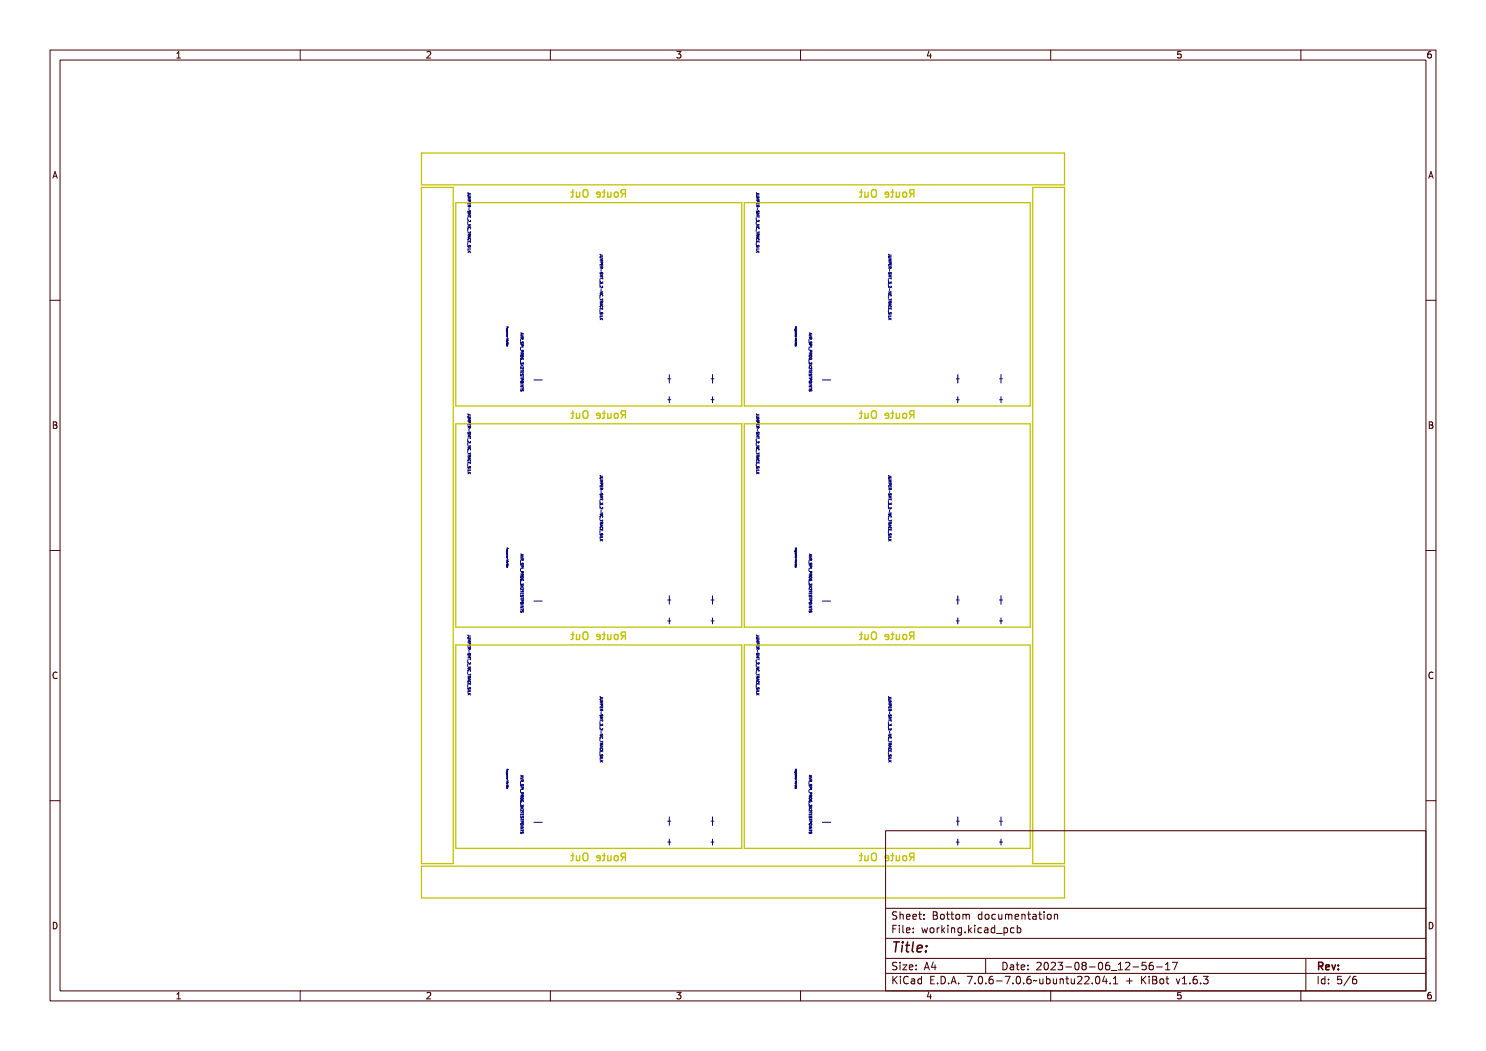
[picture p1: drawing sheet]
<svg xmlns="http://www.w3.org/2000/svg" width="297mm" height="210mm" viewBox="0 0 297 210" stroke-linecap="round" stroke-linejoin="round" font-family="sans-serif">
<defs><g id="words">
<text font-size="2.7" fill="#480000" x="178" y="190.3">Title:</text>
<g font-size="2" fill="#c2c200">
<text x="114.2" y="39.5">Route Out</text>
<text x="171.9" y="39.5">Route Out</text>
<text x="114.2" y="83.7">Route Out</text>
<text x="171.9" y="83.7">Route Out</text>
<text x="114.2" y="127.9">Route Out</text>
<text x="171.9" y="127.9">Route Out</text>
<text x="114.2" y="172.1">Route Out</text>
<text x="171.9" y="172.1">Route Out</text>
</g>
<g font-size="2" fill="#480000">
<text x="178" y="183.7">Sheet: Bottom documentation</text>
<text x="178" y="186.5">File: working.kicad_pcb</text>
<text x="178" y="193.9">Size: A4</text>
<text x="178" y="196.6">KiCad E.D.A. 7.0.6-7.0.6~ubuntu22.04.1 + KiBot v1.6.3</text>
<text x="200" y="193.9">Date: 2023-08-06_12-56-17</text>
<text x="263" y="196.6">Id: 5/6</text>
<text x="263" y="193.9">Rev:</text>
</g>
<g font-size="1.7" fill="#480000">
<text x="35" y="11.7">1</text>
<text x="85" y="11.7">2</text>
<text x="135" y="11.7">3</text>
<text x="185" y="11.7">4</text>
<text x="235" y="11.7">5</text>
<text x="285" y="11.7">6</text>
<text x="10.5" y="35.7">A</text>
<text x="285.5" y="35.7">A</text>
<text x="10.5" y="85.6">B</text>
<text x="285.5" y="85.6">B</text>
<text x="10.5" y="135.7">C</text>
<text x="285.5" y="135.7">C</text>
<text x="10.5" y="185.6">D</text>
<text x="285.5" y="185.6">D</text>
<text x="35" y="199.7">1</text>
<text x="85" y="199.7">2</text>
<text x="135" y="199.7">3</text>
<text x="185" y="199.7">4</text>
<text x="235" y="199.7">5</text>
<text x="285" y="199.7">6</text>
</g>
</g></defs>
<g fill="none" stroke="#000084" stroke-width=".2">
<path d="M93.5 38.5l.1 .2h.4M93.5 39.5h.5l-.3 .1 .3 .2h-.5M94 38.9l-.5 .1 .1 .2h.4M151.2 38.5l.1 .2h.4M151.2 39.5h.5l-.4 .1 .4 .2h-.5M151.7 38.9l-.5 .1 .1 .2h.4M93.5 43.5v.4M93.5 44.4v.4M93.5 45.8v.4M93.5 48.5v.4M93.5 40.1l.1 .1h.3l.1-.2v.2l-.5 .1zM93.5 40.4h.3a.16 .16 0 0 1 .2 .2 .16 .16 0 0 1-.2 .2l-.3-.1h.4l.1-.2z"/>
<path d="M93.5 40.8h.5l-.4 .1 .2 .1-.2 .1 .4 .1h-.5l.3-.2zM93.5 41.3h.5h-.2a.16 .16 0 0 1-.1 .3 .16 .16 0 0 1-.2-.2zM93.5 41.7h.5v.3v-.2h-.2v.2l-.1-.2h-.1l-.1 .2zM93.5 42.1h.5h-.2l.2 .3-.2-.1-.2 .1zM93.5 43.3h.5l-.4 .1h.2l-.2 .2h.4h-.5l.3-.1zM93.5 43.7l.1 .1 .4 .1h-.4l-.1 .2zM93.5 45.4h.5h-.4l.4 .3h-.5l.4-.1zM93.5 46.6l.1 .1 .4 .1h-.4l-.1 .1zM93.5 47h.5l-.2 .1 .2 .3-.2-.2-.2 .1zM93.5 47.5l.5-.1-.1 .1 .1 .3zM93.5 48.3h.5v.3v-.3h-.2v.2l-.1-.2h-.1l-.1 .3zM93.5 49.5l.1 .1 .4-.1v.3v-.1l-.5 .1z"/>
<path d="M93.5 49.9h.5v.3v-.2zM93.5 50.3h.5l-.2 .1 .2 .2-.3-.2-.2 .2 .2-.2zM93.5 40.8v-.2h.5v.2M93.5 48.4v-.2h.5v.2M93.5 40h.5v.3h-.2v-.3M93.5 41h.5v.3h-.2v-.3M93.5 46.7h.5v.3h-.2v-.3M93.5 42.7h.5l-.3 .1 .3 .2h-.5M93.5 43.3h.5M93.5 44.9h.5l-.5 .3h.5M93.5 46.4h.5M93.5 47.2l.5 .1-.5 .2"/>
<path d="M93.5 49.5h.5M93.5 50.2h.5M93.5 44.6l.2 .2 .3-.3v.3v-.2a.22 .22 0 0 1-.3 .3 .22 .22 0 0 1-.2-.3zM93.6 42.9h.1l.2 .3v-.3a.17 .17 0 0 1 .1 .2 .17 .17 0 0 1-.2 .1 .17 .17 0 0 1-.1-.2l-.2 .2zM93.6 49.1h.1l.2 .2v-.2a.17 .17 0 0 1 .1 .2 .17 .17 0 0 1-.2 .1 .17 .17 0 0 1-.1-.3l-.2 .2zM93.6 42.1v.3l.2-.2M93.6 49v.3h.1M93.6 41.3h.2l-.1 .2zM93.6 42.1h.2l-.1 .2zM93.6 47.1h.2l-.1 .1zM93.6 47.6l.2-.1v.1zM93.6 45.7a.23 .23 0 0 1 .2-.3 .23 .23 0 0 1 .2 .3"/>
<path d="M93.6 48a.23 .23 0 0 1 .2-.3 .23 .23 0 0 1 .2 .3M93.6 45.8a.25 .25 0 0 1 .3 0 .25 .25 0 0 1 .1 .3h-.1a.18 .18 0 0 0-.1-.3 .18 .18 0 0 0-.2 .3zM93.6 47.9a.25 .25 0 0 1 .3-.1 .25 .25 0 0 1 .1 .3h-.1a.18 .18 0 0 0-.1-.2 .18 .18 0 0 0-.2 .2zM93.7 47.2v.3M93.7 41.5v.4M93.8 49.3h-.1M93.8 50.2l.2 .3M93.8 41.1l-.3 .2M93.8 46.9l-.3 .1M93.8 40.6v.1M93.8 48.2v.2M93.8 42.6l.1 .1z"/>
<path d="M93.8 49.1v.2M93.8 50.3l-.3 .2M93.8 42.2h.2v.2M93.8 49l.2 .1v.2M93.8 42.2h.1M93.8 49v.1M94 44v.2l-.1 .1-.4-.3v.3M94 49.8h-.5v.2M94 43.2v.3M94 46.3v.3M94.2 44.1v.4zM94.2 44.9v.4z"/>
<path d="M94.2 46.1v.5zM94.2 48.6v.4zM119.9 55.8v.4M119.9 56.7v.4M119.9 59.2v.4M119.9 50.8l.1 .1h.3l.1-.2v.2l-.5 .1zM119.9 51.1h.3a.16 .16 0 0 1 .2 .2 .16 .16 0 0 1-.2 .1l-.3-.1h.4l.1-.1zM119.9 51.5h.5l-.4 .1h.3l-.3 .2h.4h-.5l.3-.1zM119.9 51.9h.5l-.2 .1a.16 .16 0 0 1-.1 .3 .16 .16 0 0 1-.2-.2zM119.9 52.4h.5v.3v-.3h-.2v.2l-.1-.2h-.1l-.1 .3zM119.9 52.7h.5l-.2 .1 .2 .3-.2-.1h-.2zM119.9 54h.5h-.4l.3 .1-.3 .1 .4 .1h-.5l.3-.2z"/>
<path d="M119.9 54.4l.1 .1 .4 .1h-.4l-.1 .1zM119.9 56.8h.5l-.4 .1 .4 .3h-.5l.4-.1zM119.9 58l.1 .2 .4 .1h-.4l-.1 .1zM119.9 58.5h.5l-.2 .1 .2 .3-.2-.2-.2 .1zM119.9 59l.5-.1-.1 .1 .1 .2zM119.9 59.7h.5v.3v-.2h-.2v.2l-.1-.2h-.1l-.1 .2zM119.9 51.8h.6l-.4 .1 .4 .2h-.6M119.9 50.8l.1 .2h.5M119.9 52.3h.6l-.1 .3h-.2v-.3M119.9 53.1v-.2h.6v.2M119.9 53.3h.6l-.1 .3M119.9 55h.6l-.4 .1 .4 .2h-.6"/>
<path d="M119.9 55.6h.6M119.9 58.3h.6l-.6 .3h.6M119.9 59.8h.6M120 55.2v.2l.2-.1 .1 .2 .1-.3v.2l-.4 .1zM120 56l.1 .3 .3-.3v.3v-.2a.22 .22 0 0 1-.3 .2 .22 .22 0 0 1-.1-.3zM120 53.6h.1l.2 .2v-.2a.17 .17 0 0 1 .1 .2 .17 .17 0 0 1-.2 .1 .17 .17 0 0 1-.1-.3l-.1 .3zM120 54.4v.3M120 52h.2v.2zM120 52.8h.2l-.1 .2zM120 58.6h.2l-.1 .1zM120 59.1l.3-.1v.1zM120 56.3v.2l.2 .1"/>
<path d="M120 59.1a.23 .23 0 0 1 .2-.3 .23 .23 0 0 1 .2 .3M120 57.3a.25 .25 0 0 1 .3-.1 .25 .25 0 0 1 .1 .4h-.1a.18 .18 0 0 0-.1-.3 .18 .18 0 0 0-.2 .3zM120 59.4a.25 .25 0 0 1 .3-.1 .25 .25 0 0 1 .1 .3h-.1a.18 .18 0 0 0-.1-.2 .18 .18 0 0 0-.2 .2zM120 54.7h.1M120.1 54.7l.2-.3 .1 .3M120.1 53.8v.4M120.1 57.7v.4M120.2 53.3v.3M120.2 53.4l-.3 .2M120.2 52.9v.1M120.2 53.6h.1M120.2 53.2l.1 .2z"/>
<path d="M120.2 56.5l.1 .2zM120.2 53.6h.2M120.2 56.5v.1M120.4 57.2l.1 .2-.2 .1-.4-.4v.4M120.4 53.6h.1M120.5 51.2l-.6 .1 .1 .2h.5M120.5 55.5v.3M120.5 56.3v.3l-.2-.2-.1 .1M120.5 59.7v.3M120.6 54.7v.5zM120.6 55.6v.4zM120.6 57.6v.4z"/>
<path d="M151.1 43.5v.4M151.1 44.4v.4M151.1 45.8v.4M151.1 48.5v.4M151.2 40.1v.1h.4l.1-.2v.2l-.5 .1zM151.2 40.4h.3a.16 .16 0 0 1 .2 .2 .16 .16 0 0 1-.2 .2l-.3-.1h.4v-.2zM151.2 40.8h.5l-.5 .1 .3 .1-.3 .1 .5 .1h-.5l.2-.2zM151.2 41.3h.5h-.2a.16 .16 0 0 1-.1 .3 .16 .16 0 0 1-.2-.2zM151.2 41.7h.5v.3l-.1-.2h-.2v.2v-.2h-.2v.2zM151.2 42.1h.5h-.2l.2 .3-.3-.1-.1 .1zM151.2 43.3h.5l-.5 .1h.3l-.3 .2h.5h-.5l.2-.1zM151.2 43.7v.1l.5 .1h-.5v.2z"/>
<path d="M151.2 45.4h.5h-.4l.4 .3h-.5l.4-.1zM151.2 46.6v.1l.5 .1h-.5v.1zM151.2 47h.5l-.2 .1 .2 .3-.3-.2-.1 .1zM151.2 47.5l.5-.1-.2 .1 .2 .3zM151.2 48.3h.5v.3l-.1-.3h-.2v.2v-.2h-.2v.3zM151.2 49.5v.1l.5-.1v.3l-.1-.1-.4 .1zM151.2 49.9h.5v.3l-.1-.2zM151.2 50.3h.5l-.3 .1 .3 .2-.3-.2-.2 .2 .2-.2zM151.2 40h.5v.3h-.2l-.1-.3M151.2 40.8v-.2h.5v.2M151.2 41h.5v.3h-.2l-.1-.3M151.2 42.7h.5l-.4 .1 .4 .2h-.5"/>
<path d="M151.2 43.3h.5M151.2 44.9h.5l-.5 .3h.5M151.2 46.4h.5M151.2 46.7h.5v.3h-.2l-.1-.3M151.2 48.4v-.2h.5v.2M151.2 49.5h.5M151.2 50.2h.5M151.2 47.2l.5 .1-.5 .2M151.2 44.6l.1 .2 .4-.3v.3l-.1-.2a.22 .22 0 0 1-.2 .3 .22 .22 0 0 1-.2-.3zM151.2 42.9h.2l.1 .3 .1-.3a.17 .17 0 0 1 .1 .2 .17 .17 0 0 1-.3 .1 .17 .17 0 0 1 0-.2l-.2 .2zM151.2 49.1h.2l.1 .2 .1-.2a.17 .17 0 0 1 .1 .2 .17 .17 0 0 1-.3 .1 .17 .17 0 0 1 0-.3l-.2 .2zM151.2 42.1l.1 .3 .2-.2"/>
<path d="M151.2 49v.3h.2M151.2 41.3h.2v.2zM151.2 42.1h.2v.2zM151.2 47.1h.2v.1zM151.2 47.6l.3-.1v.1zM151.2 45.7a.23 .23 0 0 1 .2-.3 .23 .23 0 0 1 .3 .3M151.2 48a.23 .23 0 0 1 .2-.3 .23 .23 0 0 1 .3 .3M151.2 45.8a.25 .25 0 0 1 .4 0 .25 .25 0 0 1 .1 .3h-.1a.18 .18 0 0 0-.2-.3 .18 .18 0 0 0-.1 .3zM151.2 47.9a.25 .25 0 0 1 .4-.1 .25 .25 0 0 1 .1 .3h-.1a.18 .18 0 0 0-.2-.2 .18 .18 0 0 0-.1 .2zM151.3 47.2v.3M151.4 41.5v.4M151.4 49.3h.1"/>
<path d="M151.4 50.2l.3 .3M151.4 41.1l-.2 .2M151.4 46.9l-.2 .1M151.5 40.6v.1M151.5 48.2v.2M151.5 42.6v.1zM151.5 49.1l-.1 .2M151.5 50.3l-.3 .2M151.5 42.2h.2v.2M151.5 49l.2 .1v.2M151.5 42.2h.1M151.5 49v.1"/>
<path d="M151.7 44v.2l-.1 .1-.4-.3v.3M151.7 49.8h-.5v.2M151.7 43.2v.3M151.7 46.3v.3M151.8 44.1v.4zM151.8 44.9v.4zM151.8 46.1v.5zM151.8 48.6v.4zM177.6 55.8v.4M177.6 56.7v.4M177.6 59.2v.4M177.6 50.8l.1 .1h.3l.1-.2v.2l-.5 .1z"/>
<path d="M177.6 51.1h.3a.16 .16 0 0 1 .2 .2 .16 .16 0 0 1-.2 .1l-.3-.1h.4v-.1zM177.6 51.5h.5l-.4 .1h.2l-.2 .2h.4h-.5l.3-.1zM177.6 51.9h.5l-.2 .1a.16 .16 0 0 1-.1 .3 .16 .16 0 0 1-.2-.2zM177.6 52.4h.5v.3l-.1-.3h-.1v.2l-.1-.2h-.1l-.1 .3zM177.6 52.7h.5l-.2 .1 .2 .3-.2-.1h-.2zM177.6 54h.5h-.4l.2 .1-.2 .1 .4 .1h-.5l.3-.2zM177.6 54.4l.1 .1 .4 .1h-.4l-.1 .1zM177.6 56.8h.5l-.4 .1 .4 .3h-.5l.4-.1zM177.6 58l.1 .2 .4 .1h-.4l-.1 .1zM177.6 58.5h.5l-.2 .1 .2 .3-.2-.2-.2 .1zM177.6 59l.5-.1-.1 .1 .1 .2zM177.6 59.7h.5v.3l-.1-.2h-.1v.2l-.1-.2h-.1l-.1 .2z"/>
<path d="M177.6 50.8l.1 .2h.4M177.6 53.1v-.2h.5v.2M177.6 52.3h.5v.3h-.2l-.1-.3M177.6 53.3h.5v.3M177.6 51.8h.5l-.3 .1 .3 .2h-.5M177.6 55h.5l-.3 .1 .3 .2h-.5M177.6 55.6h.5M177.6 58.3h.5l-.5 .3h.5M177.6 59.8h.5M177.6 55.2l.1 .2 .2-.1 .1 .2 .1-.3v.2l-.4 .1zM177.6 56l.1 .3 .4-.3v.3l-.1-.2a.22 .22 0 0 1-.2 .2 .22 .22 0 0 1-.2-.3zM177.6 53.6h.2l.2 .2v-.2a.17 .17 0 0 1 .1 .2 .17 .17 0 0 1-.3 .1 .17 .17 0 0 1 0-.3l-.2 .3z"/>
<path d="M177.6 51.3l.1 .2h.4M177.6 54.4l.1 .3 .4-.2v.2M177.6 56.5l.1 .1M177.7 52h.1v.2zM177.7 52.8h.1v.2zM177.7 58.6h.1v.1zM177.7 59.1l.2-.1v.1zM177.7 56.3l-.1 .2M177.7 59.1a.23 .23 0 0 1 .2-.3 .23 .23 0 0 1 .2 .3M177.7 51.2l-.1 .1M177.7 56.6h.2M177.7 57.3a.25 .25 0 0 1 .3-.1 .25 .25 0 0 1 .1 .4h-.1a.18 .18 0 0 0-.2-.3 .18 .18 0 0 0-.1 .3z"/>
<path d="M177.7 59.4a.25 .25 0 0 1 .3-.1 .25 .25 0 0 1 .1 .3h-.1a.18 .18 0 0 0-.2-.2 .18 .18 0 0 0-.1 .2zM177.8 53.8v.4M177.8 57.7v.4M177.8 53.3l.1 .3M177.8 53.4l-.2 .2M177.9 52.9v.1M177.9 53.6h.1M177.9 53.2v.2zM177.9 56.5v.2zM177.9 53.6h.2M177.9 56.5v.1M178.1 57.2v.2l-.1 .1-.4-.4v.4"/>
<path d="M178.1 53.6h.1M178.1 55.5v.3M178.1 56.3v.3l-.2-.2v.1M178.1 59.7v.3M178.1 51.2h-.4M178.2 54.7l.1 .5zM178.2 55.6l.1 .4zM178.2 57.6l.1 .4zM101 67.5h.3l-.2 .1 .2 .1zM101 67.8h.1M101 68.5h.1M101 65.3h.3l-.2 .1z"/>
<path d="M101 67.3l.3 .1-.3 .1zM101 68.3l.3 .1h-.3zM101.1 65.3h.1M101.1 65.5h.2l-.2 .1zM101.1 66.1h.2l-.2 .1zM101.1 66.4h.2h-.2l.2 .1h-.2zM101.1 66.6h.2h-.2l.2 .1h-.2zM101.1 67h.2l-.2 .1zM101.1 67.7h.2v.1zM101.1 68.5h.2v.1zM101.1 65.9h.2l-.2 .1zM101.1 68.7l.2 .1h-.3z"/>
<path d="M101.1 66.2l.2 .1zM101.1 67.9l.2 .1zM101.1 66.8l.1 .1zM101.1 68.8l.1 .2zM101.2 66.9h.1M101.1 68.7h.1zM101.2 68.9h.1M101.2 65.9v.1M101.2 66h.1M101.2 65.9h.1M101.3 66h.1M101.3 65.3h.2v.1"/>
<path d="M101.3 65.7v.1M101.3 67.1v.1M101.3 68.5v.1M101.3 68.9h.1M101.3 69.1h.1M101.3 65.6h.1M101.3 66.1h.1M101.3 66.4h.1M101.3 66.5h.1M101.3 66.6h.1M101.3 66.7h.1M101.3 66.8h.1"/>
<path d="M101.3 66.9h.1M101.3 67.3h.1M101.3 67.7h.2M101.3 67.8h.2M101.3 67.9h.1M101.3 68h.1M101.3 68.7h.1M101.3 68.9h.2M101.3 65.8h.1M101.3 66.3v.1M101.3 68.2h.1M101.3 68.1v.1"/>
<path d="M101.3 69h.1M101.3 67.1h.1M101.3 68.5h.1M101.3 68.8v.1M101.3 69v.1M101.3 65.9v.1M101.3 65.7h.1M101.3 68.8h.1M101.3 66.3h.1M101.3 65.9h.1M101.3 68.6h.1M101.4 69v.1"/>
<path d="M101.4 67.1v.1M101.4 68.1v.1M101.4 66.3v.1M101.4 68.6h.1M101.4 65.3v.1M101.4 68.1h.1M101.4 65.6h.1M101.4 66.1h.1M101.4 67.3h.1M101.4 67.1h-.1M101.4 66.6h.1M101.4 66.9h.1"/>
<path d="M101.4 67.1h.1M101.4 68.5v.1M101.4 65.8h-.1M101.4 67.8h.1M101.4 65.4v.1M101.4 65.7h.1M101.4 65.9h.1M101.4 66.8h.1M101.4 68.5h.1M101.4 65.9v.1M101.4 66.3h.1M101.4 67h-.1"/>
<path d="M101.4 65.8h.1M101.4 66.4h.1M101.4 66.5h.1M101.4 67.2h.1M101.4 67.9h.1M101.4 68.8v.1M101.4 65.7v.1M101.4 66.2h.1M101.4 66.8v.1M101.4 66.9v.1M101.4 67.3v.1M101.4 67.8v.1"/>
<path d="M101.4 68.9h.1M101.4 69.1h.1M101.4 65.5h.1M101.4 66h.1M101.4 66.5v.1M101.4 66.6v.1M101.4 67h.1M101.4 68.2h.1M101.5 68.5h.1M101.5 68h.1M101.5 68.7h.1M101.5 65.4v.1"/>
<path d="M101.5 67.6v.1M101.5 68.5v.1M101.5 68.6h.1M104 67.8v.4M104 69.5v.4M104 71.9v.4M104.1 66.6l.5-.2-.2 .1 .2 .3zM104.1 66.8l.5 .3-.5 .1 .4-.2zM104.1 67.3h.5h-.2l.2 .3-.3-.1-.2 .1zM104.1 68.5h.5l-.2 .1a.16 .16 0 0 1-.1 .2 .16 .16 0 0 1-.2-.1zM104.1 68.9v.1l.5-.1v.3l-.1-.1-.4 .1zM104.1 69.7h.5l-.2 .1a.16 .16 0 0 1-.1 .2 .16 .16 0 0 1-.2-.1z"/>
<path d="M104.1 70.1h.5l-.2 .1 .2 .3-.3-.2-.2 .1zM104.1 72.2l.2 .1 .3-.2-.3 .2 .3 .2-.3-.1-.2 .1 .2-.2zM104.1 73v.1l.5 .1h-.5v.2zM104.1 73.4h.5v.3l-.1-.2h-.2v.2v-.2h-.2v.2zM104.1 74.2v.2h.5h-.5v.2zM104.1 74.7h.5h-.2a.16 .16 0 0 1-.1 .3 .16 .16 0 0 1-.2-.2zM104.1 75.5v.1l.5-.1v.3l-.1-.1-.4 .1zM104.1 75.9h.5h-.4l.4 .3h-.5l.4-.1zM104.1 76.3v.1l.5 .1h-.5v.1zM104.1 67.5h.5l-.1 .2h-.2v-.2M104.1 68.8h.5l-.1 .3h-.2v-.3M104.1 70h.5l-.1 .3-.2-.1v-.2"/>
<path d="M104.1 70.5h.5l-.1 .3h-.2v-.3M104.1 74.6v-.3h.5v.3M104.1 75.7h.5l-.1 .2h-.2v-.2M104.1 69.4h.5M104.1 74h.5M104.1 75.3h.5M104.1 76.7h.5M104.1 76.9h.5l-.5 .3h.5M104.1 77.6h.5M104.1 66.5l.5 .2-.5 .1M104.1 72.9l.5 .3M104.1 71.8l.1 .2 .1-.1 .1 .1 .1-.2 .1 .2-.5 .1z"/>
<path d="M104.1 72.6l.1 .2 .4-.2v.3l-.1-.2a.22 .22 0 0 1-.3 .2 .22 .22 0 0 1-.1-.3zM104.1 68.1h.1l.2 .2 .1-.2a.17 .17 0 0 1 0 .2 .17 .17 0 0 1-.2 .1 .17 .17 0 0 1-.1-.2l-.1 .2zM104.1 73.9l.1-.1 .2 .3 .1-.3a.17 .17 0 0 1 0 .3 .17 .17 0 0 1-.2 0 .17 .17 0 0 1-.1-.2l-.1 .2zM104.1 76.7h.1l.2 .3 .1-.3a.17 .17 0 0 1 0 .2 .17 .17 0 0 1-.2 .1 .17 .17 0 0 1-.1-.2l-.1 .2zM104.1 68.3v.3h.2M104.1 74.8v.2h.2M104.1 77.8v.3h.2M104.1 66.6l.3-.1v.2zM104.1 67.3h.2v.2zM104.1 68.6h.2v.1zM104.1 69.8h.2v.2zM104.1 70.2h.2v.1z"/>
<path d="M104.1 70.6h.5a.23 .23 0 0 1-.3 .3 .23 .23 0 0 1-.2-.3zM104.1 74.7h.2v.2zM104.1 75.1h.5a.23 .23 0 0 1-.3 .3 .23 .23 0 0 1-.2-.3zM104.1 72.4l.1 .3 .2-.1 .2 .1v-.3M104.1 70.7h.4l-.3 .1zM104.1 75.2h.4l-.3 .1zM104.1 71a.24 .24 0 0 1 .4-.1 .24 .24 0 0 1 0 .4h-.2v-.2l.2 .1a.18 .18 0 0 0-.2-.2 .18 .18 0 0 0-.1 .3zM104.1 71h.4l.1 .3h-.5zM104.1 76.2h.4l.1 .2-.5 .1zM104.2 66.6v.2M104.3 68.6l.2-.3 .1 .3M104.3 71.8h-.2a.23 .23 0 0 1 .2-.3 .23 .23 0 0 1 .3 .3"/>
<path d="M104.3 75l.2-.2 .1 .2M104.3 78.1l.2-.3 .1 .3M104.3 68.6h.1M104.3 75h.1M104.3 78.1h.1M104.3 67.6l-.2 .2M104.3 70.6l-.2 .2M104.3 74.3v.2M104.5 73.4l.1 .2-.2 .1-.3-.3v.3M104.6 73.8v.3M104.6 75.2v.3M104.6 77.4v.3"/>
<path d="M104.6 66.9l-.5 .2 .5 .2M104.6 72.9l-.5 .3M104.7 67.6v.4zM104.7 69.3v.4zM104.7 71.3v.4zM106.7 75.9h1.7M119.9 62v.3M119.9 61l.1 .1 .4-.1v.2v-.1l-.5 .1zM119.9 61.4h.5v.3v-.3zM119.9 61.8h.5l-.2 .1 .2 .2-.3-.2-.2 .2 .3-.3zM119.9 60.1h.6l-.1 .3M119.9 61.9v-.3h.6v.3"/>
<path d="M119.9 63h.6M119.9 63.6h.6M119.9 60.6l.6 .2-.6 .1M120 60.6l.1-.1 .2 .3v-.3a.17 .17 0 0 1 .1 .3 .17 .17 0 0 1-.2 .1 .17 .17 0 0 1-.1-.3l-.1 .2zM120 62.4v.3M120 61.4a.23 .23 0 0 1 .2-.3 .23 .23 0 0 1 .2 .3M120 62.7h.1M120.1 62.7l.2-.3 .1 .3M120.1 60.6v.3M120.2 63.6l.3 .3M120.2 60.1v.3M120.2 60.3l-.3 .1"/>
<path d="M120.2 61.6v.2M120.2 60.4h.1M120.2 60.4h.2M120.2 63.7l-.3 .2M120.4 60.4h.1M120.5 63.2h-.6v.2M120.6 60.1v.4zM133.5 75.7h.6M133.5 79.9h.6M133.8 74.8v1.7M133.8 79.3v1.2M142.1 75.7h.6"/>
<path d="M142.1 79.9h.6M142.4 74.8v1.7M142.4 79.3v1.2M158.7 67.5h.2l-.1 .1 .1 .1zM158.7 67.8h.1M158.7 68.5h.1M158.7 65.3h.2l-.1 .1zM158.7 67.3l.2 .1-.2 .1zM158.7 68.3l.2 .1h-.2zM158.7 65.3h.1M158.7 65.5h.2l-.2 .1zM158.7 66.1h.2l-.2 .1z"/>
<path d="M158.7 66.4h.2h-.1l.1 .1h-.2zM158.7 66.6h.2h-.1l.1 .1h-.2zM158.7 67h.2l-.2 .1zM158.7 67.7h.2v.1zM158.7 68.5h.2v.1zM158.7 65.9h.3l-.3 .1zM158.7 68.7l.2 .1h-.2zM158.8 66.2l.1 .1zM158.8 67.9l.1 .1zM158.8 66.8l.1 .1zM158.8 68.8l.1 .2zM158.8 66.9h.1"/>
<path d="M158.8 68.7h.1zM158.8 68.9h.1M158.9 66h.1M158.9 65.9v.1M158.9 65.9h.1M158.9 66h.2M158.9 68.2h.1M158.9 65.3h.3v.1M158.9 65.6h.2M158.9 65.8h.1M158.9 65.7v.1M158.9 67.1l.1 .1"/>
<path d="M158.9 68.5l.1 .1M158.9 68.9h.1M158.9 69.1h.1M158.9 66.1h.2M158.9 66.4h.2M158.9 66.3l.1 .1M158.9 66.5h.2M158.9 66.6h.2M158.9 66.8h.2M158.9 66.9h.2M158.9 67.3h.2M158.9 67.7h.3"/>
<path d="M158.9 67.8h.3M158.9 68h.2M158.9 68.7h.2M158.9 68.9h.3M159 65.7h-.1M159 65.8h.1M159 65.9l-.1 .1M159 68.1l-.1 .1M159 67.1h-.1M159 68.2h.1M159 68.5h-.1M159 68.6h.1"/>
<path d="M159 68.8l-.1 .1M159 68.8h.1M159 69l-.1 .1M159 65.7h.1M159 65.9h.1M159 66.3h-.1M159 66.3h.1M159 67.1v.1M159 69v.1M159 68.1v.1M159 66.3v.1M159 69.1h.1"/>
<path d="M159 67.2h.1M159.1 65.3v.1M159.1 65.6h.1M159.1 66.1h.1M159.1 67.3h.1M159.1 68.1h-.1M159.1 68.1v.1M159.1 66.6h.1M159.1 66.9h.1M159.1 67.1h-.1M159.1 67.1h.1M159.1 69h-.1"/>
<path d="M159.1 69h.1M159.1 67.8h.1M159.1 65.4v.1M159.1 65.7h.1M159.1 65.9h.1M159.1 66.8h.1M159.1 68.5l-.1 .1M159.1 65.9v.1M159.1 66.3h.1M159.1 65.8h.1M159.1 66.4h.1M159.1 66.5h.1"/>
<path d="M159.1 66.7h-.2M159.1 67h-.2M159.1 68.5h.1M159.1 68.8v.1M159.1 69v.1M159.1 69.1h.1M159.1 65.5h.1M159.1 65.7v.1M159.1 66.2h.1M159.1 66.8v.1M159.1 66.9v.1M159.1 67.1v.1"/>
<path d="M159.1 67.3v.1M159.1 67.8v.1M159.1 68.9h.1M159.1 66h.1M159.1 66.3v.1M159.1 66.5v.1M159.1 66.6v.1M159.1 67h.1M159.1 67.9h-.2M159.1 68.2h.1M159.2 68h.1M159.2 68.7h.1"/>
<path d="M159.2 68.5v.1M159.2 65.4h.1M159.2 67.6v.1M161.7 67.8v.4M161.7 69.5v.4M161.7 71.9v.4M161.7 66.6l.5-.2-.1 .1 .1 .3zM161.7 66.8l.5 .3-.5 .1 .5-.2zM161.7 67.3h.5h-.2l.2 .3-.2-.1-.2 .1zM161.7 68.5h.5l-.2 .1a.16 .16 0 0 1-.1 .2 .16 .16 0 0 1-.2-.1zM161.7 68.9l.1 .1 .4-.1v.3v-.1l-.5 .1zM161.7 69.7h.5l-.2 .1a.16 .16 0 0 1-.1 .2 .16 .16 0 0 1-.2-.1z"/>
<path d="M161.7 70.1h.5l-.2 .1 .2 .3-.2-.2-.2 .1zM161.7 72.2l.3 .1 .2-.2-.2 .2 .2 .2-.2-.1-.3 .1 .2-.2zM161.7 73l.1 .1 .4 .1h-.4l-.1 .2zM161.7 73.4h.5v.3v-.2h-.2v.2l-.1-.2h-.1l-.1 .2zM161.7 74.2l.1 .2h.4h-.4l-.1 .2zM161.7 74.7h.5h-.2a.16 .16 0 0 1-.1 .3 .16 .16 0 0 1-.2-.2zM161.7 75.5l.1 .1 .4-.1v.3v-.1l-.5 .1zM161.7 75.9h.5h-.4l.4 .3h-.5l.4-.1zM161.7 76.3l.1 .1 .4 .1h-.4l-.1 .1zM161.7 66.5l.5 .2-.5 .1M161.7 67.5h.5v.2h-.2v-.2M161.7 68.8h.5v.3h-.2v-.3"/>
<path d="M161.7 70h.5v.3l-.2-.1v-.2M161.7 70.5h.5v.3h-.2v-.3M161.7 74.6v-.3h.5v.3M161.7 75.7h.5v.2h-.2v-.2M161.7 69.4h.5M161.7 72.9l.5 .3M161.7 74h.5M161.7 75.3h.5M161.7 76.7h.5M161.7 76.9h.5l-.5 .3h.5M161.7 77.6h.5M161.7 71.8l.1 .2 .2-.1 .1 .1 .1-.2v.2l-.4 .1z"/>
<path d="M161.7 72.6l.2 .2 .3-.2v.3v-.2a.22 .22 0 0 1-.3 .2 .22 .22 0 0 1-.2-.3zM161.8 68.1h.1l.2 .2v-.2a.17 .17 0 0 1 .1 .2 .17 .17 0 0 1-.2 .1 .17 .17 0 0 1-.1-.2l-.2 .2zM161.8 73.9l.1-.1 .2 .3v-.3a.17 .17 0 0 1 .1 .3 .17 .17 0 0 1-.2 0 .17 .17 0 0 1-.1-.2l-.2 .2zM161.8 76.7h.1l.2 .3v-.3a.17 .17 0 0 1 .1 .2 .17 .17 0 0 1-.2 .1 .17 .17 0 0 1-.1-.2l-.2 .2zM161.8 68.3v.3h.1M161.8 74.8v.2h.1M161.8 77.8v.3h.1M161.8 66.6l.2-.1v.2zM161.8 67.3h.2l-.1 .2zM161.8 68.6h.2l-.1 .1zM161.8 69.8h.2l-.1 .2zM161.8 70.2h.2l-.1 .1z"/>
<path d="M161.8 70.6h.4a.23 .23 0 0 1-.2 .3 .23 .23 0 0 1-.2-.3zM161.8 74.7h.2l-.1 .2zM161.8 75.1h.4a.23 .23 0 0 1-.2 .3 .23 .23 0 0 1-.2-.3zM161.8 70.7h.4l-.3 .1zM161.8 75.2h.4l-.3 .1zM161.8 72.4v.3l.2-.1 .2 .1v-.3M161.8 71a.24 .24 0 0 1 .3-.1 .24 .24 0 0 1 .1 .4h-.2v-.2l.2 .1a.18 .18 0 0 0-.2-.2 .18 .18 0 0 0-.2 .3zM161.8 71h.4v.3h-.4zM161.8 76.2h.4v.2l-.4 .1zM161.9 66.6v.2M162 68.6l.1-.3 .1 .3M162 71.8h-.2a.23 .23 0 0 1 .2-.3 .23 .23 0 0 1 .2 .3"/>
<path d="M162 75l.1-.2 .1 .2M162 78.1l.1-.3 .1 .3M162 68.6h-.1M162 75h-.1M162 78.1h-.1M162 67.6l-.3 .2M162 70.6l-.3 .2M162 74.3v.2M162.2 73.4v.2l-.1 .1-.4-.3v.3M162.2 66.9l-.5 .2 .5 .2M162.2 73.8v.3M162.2 75.2v.3"/>
<path d="M162.2 77.4v.3M162.2 72.9l-.5 .3M162.4 67.6v.4zM162.4 69.3v.4zM162.4 71.3v.4zM164.4 75.9h1.6M177.6 62v.3M177.6 61l.1 .1 .4-.1v.2l-.1-.1-.4 .1zM177.6 61.4h.5v.3l-.1-.3zM177.6 61.8h.5l-.3 .1 .3 .2-.3-.2-.2 .2 .2-.3zM177.6 61.9v-.3h.5v.3M177.6 60.1h.5v.3"/>
<path d="M177.6 60.6l.5 .2-.5 .1M177.6 63h.5M177.6 63.6h.5M177.6 60.6l.2-.1 .2 .3v-.3a.17 .17 0 0 1 .1 .3 .17 .17 0 0 1-.3 .1 .17 .17 0 0 1 0-.3l-.2 .2zM177.6 62.4v.3M177.6 62.7h.1M177.7 61.4a.23 .23 0 0 1 .2-.3 .23 .23 0 0 1 .2 .3M177.7 62.7l.3-.3 .1 .3M177.8 60.6v.3M177.8 63.6l.3 .3M177.8 60.1l.1 .3M177.8 60.3l-.2 .1"/>
<path d="M177.9 61.6v.2M177.9 60.4h.1M177.9 60.4h.2M177.9 63.7l-.3 .2M178.1 60.4h.1M178.1 63.2h-.5v.2M178.2 60.1l.1 .4zM191.1 75.7h.6M191.1 79.9h.6M191.4 74.8v1.7M191.4 79.3v1.2M199.8 75.7h.6"/>
<path d="M199.8 79.9h.6M200.1 74.8v1.7M200.1 79.3v1.2M93.5 87.7v.4M93.5 88.6v.4M93.5 90v.4M93.5 92.7v.4M93.5 84.3l.1 .1h.3l.1-.2v.2l-.5 .1zM93.5 84.6h.3a.16 .16 0 0 1 .2 .2 .16 .16 0 0 1-.2 .2l-.3-.1h.4l.1-.2zM93.5 85h.5l-.4 .1 .2 .1-.2 .1 .4 .1h-.5l.3-.2zM93.5 85.5h.5h-.2a.16 .16 0 0 1-.1 .3 .16 .16 0 0 1-.2-.2zM93.5 85.9h.5v.3v-.2h-.2v.2l-.1-.2h-.1l-.1 .2z"/>
<path d="M93.5 86.3h.5h-.2l.2 .3-.2-.1-.2 .1zM93.5 87.5h.5h-.4l.2 .1-.2 .2h.4h-.5l.3-.1zM93.5 87.9l.1 .1 .4 .1h-.4l-.1 .2zM93.5 89.6h.5h-.4l.4 .3h-.5l.4-.1zM93.5 90.8l.1 .1 .4 .1h-.4l-.1 .1zM93.5 91.2h.5l-.2 .1 .2 .3-.2-.2-.2 .1zM93.5 91.7l.5-.1-.1 .1 .1 .3zM93.5 92.4h.5v.4v-.3h-.2v.2l-.1-.2h-.1l-.1 .2zM93.5 93.7l.1 .1 .4-.1v.3v-.1l-.5 .1zM93.5 94.1h.5v.3v-.2zM93.5 94.5h.5l-.2 .1 .2 .2-.3-.2-.2 .2 .2-.2zM93.5 82.7l.1 .2h.4"/>
<path d="M93.5 85v-.2h.5v.2M93.5 92.6v-.2h.5v.2M93.5 83.7h.5l-.3 .1 .3 .2h-.5M93.5 84.2h.5v.3h-.2v-.3M93.5 85.2h.5v.3h-.2v-.3M93.5 90.9h.5v.3h-.2v-.3M93.5 86.9h.5l-.3 .1 .3 .2h-.5M93.5 87.5h.5M93.5 89.1h.5l-.5 .3h.5M93.5 90.6h.5M93.5 91.4l.5 .1-.5 .2M93.5 93.7h.5"/>
<path d="M93.5 94.4h.5M93.5 88.7l.2 .3 .3-.3v.3v-.2a.22 .22 0 0 1-.3 .3 .22 .22 0 0 1-.2-.4zM93.6 87.1h.1l.2 .3v-.3a.17 .17 0 0 1 .1 .2 .17 .17 0 0 1-.2 .1 .17 .17 0 0 1-.1-.2l-.2 .2zM93.6 93.3h.1l.2 .2v-.2a.17 .17 0 0 1 .1 .2 .17 .17 0 0 1-.2 .1 .17 .17 0 0 1-.1-.3l-.2 .2zM93.6 86.3v.3h.1M93.6 93.2v.3h.1M93.6 85.5h.2l-.1 .2zM93.6 86.3h.2l-.1 .2zM93.6 91.3h.2l-.1 .1zM93.6 91.8l.2-.1v.1zM93.6 89.9a.23 .23 0 0 1 .2-.3 .23 .23 0 0 1 .2 .3M93.6 92.2a.23 .23 0 0 1 .2-.3 .23 .23 0 0 1 .2 .3"/>
<path d="M93.6 90a.25 .25 0 0 1 .3 0 .25 .25 0 0 1 .1 .3h-.1a.18 .18 0 0 0-.1-.3 .18 .18 0 0 0-.2 .3zM93.6 92.1a.25 .25 0 0 1 .3-.1 .25 .25 0 0 1 .1 .3h-.1a.18 .18 0 0 0-.1-.2 .18 .18 0 0 0-.2 .2zM93.7 91.4v.3M93.7 85.7v.4M93.8 86.6l.1-.3 .1 .3M93.8 93.5l.1-.3 .1 .3M93.8 86.6h-.1M93.8 93.5h-.1M93.8 94.4l.2 .3M93.8 85.3l-.3 .2M93.8 91l-.3 .2M93.8 84.8v.1"/>
<path d="M93.8 92.4v.2M93.8 86.8l.1 .1zM93.8 94.5l-.3 .2M94 88.2v.2l-.1 .1-.4-.3v.3M94 83.1l-.5 .1 .1 .2h.4M94 94h-.5v.2M94 87.4v.3M94 90.5v.3M94.2 88.3v.4zM94.2 89.1v.4zM94.2 90.3v.4zM94.2 92.8v.4z"/>
<path d="M119.9 95l.1 .1h.3l.1-.2v.2l-.5 .1zM119.9 95.3h.3a.16 .16 0 0 1 .2 .2 .16 .16 0 0 1-.2 .1l-.3-.1h.4l.1-.1zM119.9 95.7h.5l-.4 .1h.3l-.3 .2h.4h-.5l.3-.1zM119.9 96.1h.5l-.2 .1a.16 .16 0 0 1-.1 .2 .16 .16 0 0 1-.2-.1zM119.9 96.6h.5v.3v-.3h-.2v.2l-.1-.2h-.1l-.1 .2zM119.9 96.9h.5l-.2 .1 .2 .3-.2-.2-.2 .1zM119.9 98.2h.5h-.4l.3 .1-.3 .1 .4 .1h-.5l.3-.2zM119.9 98.6l.1 .1 .4 .1h-.4l-.1 .1zM119.9 99.2h.6l-.4 .1 .4 .2h-.6M119.9 95l.1 .2h.5M119.9 97.3v-.2h.6v.2M119.9 96h.6l-.4 .1 .4 .2h-.6"/>
<path d="M119.9 96.5h.6l-.1 .3M119.9 97.5h.6l-.1 .3M119.9 99.8h.6M120 99.4v.2l.2-.1 .1 .1 .1-.2v.2l-.4 .1zM120 97.8h.1l.2 .2v-.2a.17 .17 0 0 1 .1 .2 .17 .17 0 0 1-.2 .1 .17 .17 0 0 1-.1-.3l-.1 .3zM120 98.6v.3M120 96.2h.2v.2zM120 97h.2l-.1 .2zM120 98.9h.1M120.1 98v.4M120.2 96.5v.3M120.2 97.5v.3"/>
<path d="M120.2 97.6l-.3 .2M120.2 96.8h.1M120.2 97.1v.1M120.2 97.8h.1M120.2 97.4l.1 .2zM120.2 96.8h.2M120.2 97.8h.2M120.4 98.7l-.3 .2M120.4 98.7h.1M120.4 98.7v.2M120.4 96.8h.1M120.4 97.8h.1"/>
<path d="M120.5 95.4l-.6 .1 .1 .2h.5M120.5 99.7v.3M120.6 98.9v.5zM120.6 99.8v.4zM151.1 87.7v.4M151.1 88.6v.4M151.1 90v.4M151.1 92.7v.4M151.2 84.3v.1h.4l.1-.2v.2l-.5 .1zM151.2 84.6h.3a.16 .16 0 0 1 .2 .2 .16 .16 0 0 1-.2 .2l-.3-.1h.4v-.2zM151.2 85h.5l-.5 .1 .3 .1-.3 .1 .5 .1h-.5l.2-.2zM151.2 85.5h.5h-.2a.16 .16 0 0 1-.1 .3 .16 .16 0 0 1-.2-.2z"/>
<path d="M151.2 85.9h.5v.3l-.1-.2h-.2v.2v-.2h-.2v.2zM151.2 86.3h.5h-.2l.2 .3-.3-.1-.1 .1zM151.2 87.5h.5h-.5l.3 .1-.3 .2h.5h-.5l.2-.1zM151.2 87.9v.1l.5 .1h-.5v.2zM151.2 89.6h.5h-.4l.4 .3h-.5l.4-.1zM151.2 90.8v.1l.5 .1h-.5v.1zM151.2 91.2h.5l-.2 .1 .2 .3-.3-.2-.1 .1zM151.2 91.7l.5-.1-.2 .1 .2 .3zM151.2 92.4h.5v.4l-.1-.3h-.2v.2v-.2h-.2v.2zM151.2 93.7v.1l.5-.1v.3l-.1-.1-.4 .1zM151.2 94.1h.5v.3l-.1-.2zM151.2 94.5h.5l-.3 .1 .3 .2-.3-.2-.2 .2 .2-.2z"/>
<path d="M151.2 82.7l.1 .2h.4M151.2 83.7h.5l-.4 .1 .4 .2h-.5M151.2 84.2h.5v.3h-.2l-.1-.3M151.2 85v-.2h.5v.2M151.2 85.2h.5v.3h-.2l-.1-.3M151.2 86.9h.5l-.4 .1 .4 .2h-.5M151.2 87.5h.5M151.2 89.1h.5l-.5 .3h.5M151.2 90.6h.5M151.2 90.9h.5v.3h-.2l-.1-.3M151.2 92.6v-.2h.5v.2M151.2 93.7h.5"/>
<path d="M151.2 94.4h.5M151.2 91.4l.5 .1-.5 .2M151.2 88.7l.1 .3 .4-.3v.3l-.1-.2a.22 .22 0 0 1-.2 .3 .22 .22 0 0 1-.2-.4zM151.2 87.1h.2l.1 .3 .1-.3a.17 .17 0 0 1 .1 .2 .17 .17 0 0 1-.3 .1 .17 .17 0 0 1 0-.2l-.2 .2zM151.2 93.3h.2l.1 .2 .1-.2a.17 .17 0 0 1 .1 .2 .17 .17 0 0 1-.3 .1 .17 .17 0 0 1 0-.3l-.2 .2zM151.2 86.3v.3h.2M151.2 93.2v.3h.2M151.2 85.5h.2v.2zM151.2 86.3h.2v.2zM151.2 91.3h.2v.1zM151.2 91.8l.3-.1v.1zM151.2 89.9a.23 .23 0 0 1 .2-.3 .23 .23 0 0 1 .3 .3"/>
<path d="M151.2 92.2a.23 .23 0 0 1 .2-.3 .23 .23 0 0 1 .3 .3M151.2 90a.25 .25 0 0 1 .4 0 .25 .25 0 0 1 .1 .3h-.1a.18 .18 0 0 0-.2-.3 .18 .18 0 0 0-.1 .3zM151.2 92.1a.25 .25 0 0 1 .4-.1 .25 .25 0 0 1 .1 .3h-.1a.18 .18 0 0 0-.2-.2 .18 .18 0 0 0-.1 .2zM151.3 91.4v.3M151.4 85.7v.4M151.4 86.6l.2-.3 .1 .3M151.4 93.5l.2-.3 .1 .3M151.4 86.6h.1M151.4 93.5h.1M151.4 94.4l.3 .3M151.4 85.3l-.2 .2M151.4 91l-.2 .2"/>
<path d="M151.5 84.8v.1M151.5 92.4v.2M151.5 86.8v.1zM151.5 94.5l-.3 .2M151.7 88.2v.2l-.1 .1-.4-.3v.3M151.7 83.1l-.5 .1 .1 .2h.4M151.7 94h-.5v.2M151.7 87.4v.3M151.7 90.5v.3M151.8 88.3v.4zM151.8 89.1v.4zM151.8 90.3v.4z"/>
<path d="M151.8 92.8v.4zM177.6 95l.1 .1h.3l.1-.2v.2l-.5 .1zM177.6 95.3h.3a.16 .16 0 0 1 .2 .2 .16 .16 0 0 1-.2 .1l-.3-.1h.4v-.1zM177.6 95.7h.5l-.4 .1h.2l-.2 .2h.4h-.5l.3-.1zM177.6 96.1h.5l-.2 .1a.16 .16 0 0 1-.1 .2 .16 .16 0 0 1-.2-.1zM177.6 96.6h.5v.3l-.1-.3h-.1v.2l-.1-.2h-.1l-.1 .2zM177.6 96.9h.5l-.2 .1 .2 .3-.2-.2-.2 .1zM177.6 98.2h.5h-.4l.2 .1-.2 .1 .4 .1h-.5l.3-.2zM177.6 98.6l.1 .1 .4 .1h-.4l-.1 .1zM177.6 95l.1 .2h.4M177.6 97.3v-.2h.5v.2M177.6 96.5h.5v.3"/>
<path d="M177.6 97.5h.5v.3M177.6 96h.5l-.3 .1 .3 .2h-.5M177.6 99.2h.5l-.3 .1 .3 .2h-.5M177.6 99.8h.5M177.6 99.4l.1 .2 .2-.1 .1 .1 .1-.2v.2l-.4 .1zM177.6 97.8h.2l.2 .2v-.2a.17 .17 0 0 1 .1 .2 .17 .17 0 0 1-.3 .1 .17 .17 0 0 1 0-.3l-.2 .3zM177.6 98.6v.3M177.6 95.7h.1M177.6 98.9h.1M177.7 96.2h.1v.2zM177.7 97h.1v.2zM177.7 95.7h.4"/>
<path d="M177.8 98v.4M177.8 96.5l.1 .3M177.8 97.5l.1 .3M177.8 97.6l-.2 .2M177.9 97.1v.1M177.9 96.8h.1M177.9 97.8h.1M177.9 97.4v.2zM177.9 96.8h.2M177.9 97.8h.2M178.1 98.7l-.4 .2M178.1 98.7h.1"/>
<path d="M178.1 98.7v.2M178.1 96.8h.1M178.1 97.8h.1M178.1 95.4h-.4l-.1 .3M178.1 99.7v.3M178.2 98.9l.1 .5zM178.2 99.8l.1 .4zM101 111.7h.3l-.2 .1h.2zM101 112h.1M101 112.7h.1M101 109.5h.3l-.2 .1zM101 111.5l.3 .1-.3 .1z"/>
<path d="M101 112.5l.3 .1h-.3zM101.1 109.5h.1M101.1 109.7h.2l-.2 .1zM101.1 110.2l.2 .1-.2 .1zM101.1 110.6h.2h-.2l.2 .1h-.2zM101.1 110.8h.2h-.2l.2 .1h-.2zM101.1 111.2h.2l-.2 .1zM101.1 111.9h.2v.1zM101.1 112.7l.2-.1v.2zM101.1 110.1h.2l-.2 .1zM101.1 112.9l.2 .1h-.3zM101.1 110.4l.2 .1z"/>
<path d="M101.1 112.1l.2 .1zM101.1 111l.1 .1zM101.1 113l.1 .2zM101.2 111.1h.1M101.1 112.9h.1zM101.2 113.1h.1M101.2 110.1v.1M101.2 110.2h.1M101.2 110.1h.1M101.3 109.5l.2 .1M101.3 109.8h.1M101.3 110h.1"/>
<path d="M101.3 109.9v.1M101.3 110.1v.1M101.3 110.5l.1 .1M101.3 112.3v.1M101.3 110.3h.1M101.3 110.7h.1M101.3 110.8h.1M101.3 110.9h.1M101.3 111h.1M101.3 111.1h.1M101.3 111.2h.1M101.3 111.4h.1"/>
<path d="M101.3 111.5h.1M101.3 111.9h.2M101.3 112h.2M101.3 112.1h.1M101.3 112.2h.1M101.3 112.4h.1M101.3 112.8h.1M101.3 112.9h.1M101.3 113.1h.2M101.3 113.1h.1M101.3 113.3h.1M101.3 109.9h.1"/>
<path d="M101.3 112.7v.1M101.3 110.1h.1M101.3 110.5h.1M101.3 112.3h.1M101.3 113v.1M101.3 113h.1M101.4 113.2v.1M101.4 112.3l-.1 .1M101.4 110.5h.1M101.4 111.3v.1M101.4 110.5v.1M101.4 112.3h.1"/>
<path d="M101.4 112.8h.1M101.4 109.5v.1M101.4 109.8h.1M101.4 110.3h.1M101.4 111.5h.1M101.4 111.3l-.1 .1M101.4 113.2l-.1 .1M101.4 111.3h.1M101.4 112.7v.1M101.4 113.2h.1M101.4 109.6v.1M101.4 110.1h-.1"/>
<path d="M101.4 110.7h.1M101.4 111h.1M101.4 112h.1M101.4 112.7h.1M101.4 113h.1M101.4 110.1h.1M101.4 111v.1M101.4 111.1v.1M101.4 113v.1M101.4 109.9h.1M101.4 110.3v.1M101.4 110.6h.1"/>
<path d="M101.4 110.8h.1M101.4 110.9h.1M101.4 112.1h.1M101.4 109.7h.1M101.4 109.9v.1M101.4 110.1l-.2 .1M101.4 110.4h.1M101.4 111.5v.1M101.4 112v.1M101.4 112.3v.1M101.4 110h.1M101.4 110.7v.1"/>
<path d="M101.4 110.8v.1M101.4 111.1h.1M101.4 111.2h.1M101.4 111.4h.1M101.4 112.4h.1M101.4 113.1h.1M101.4 113.3h.1M101.5 112.7h-.1M101.5 112.7h.1M101.5 109.6v.1M101.5 112.9h.1M101.5 109.6h.1"/>
<path d="M101.5 112.2h.1M101.5 111.8v.1M101.5 112.7v.1M104 112v.4M104 113.7v.4M104 116.1v.4M104.1 110.8l.5-.2-.2 .1 .2 .3zM104.1 111l.5 .3-.5 .1 .4-.2zM104.1 111.5h.5h-.2l.2 .3-.3-.1-.2 .1zM104.1 112.7h.5l-.2 .1a.16 .16 0 0 1-.1 .2 .16 .16 0 0 1-.2-.1zM104.1 113.1v.1l.5-.1v.3l-.1-.1-.4 .1zM104.1 113.9h.5l-.2 .1a.16 .16 0 0 1-.1 .2 .16 .16 0 0 1-.2-.1z"/>
<path d="M104.1 114.3h.5l-.2 .1 .2 .3-.3-.2-.2 .1zM104.1 116.4l.2 .1 .3-.2-.3 .2 .3 .2-.3-.1-.2 .1 .2-.2zM104.1 117.2v.1l.5 .1h-.5v.2zM104.1 117.6h.5v.3l-.1-.2h-.2v.2v-.2h-.2v.2zM104.1 118.4v.2h.5h-.5v.2zM104.1 118.9h.5h-.2a.16 .16 0 0 1-.1 .3 .16 .16 0 0 1-.2-.2zM104.1 119.7v.1l.5-.1v.3l-.1-.1-.4 .1zM104.1 110.7l.5 .2-.5 .1M104.1 111.7h.5v.2M104.1 113h.5l-.1 .3h-.2v-.3M104.1 114.2h.5l-.1 .3-.2-.1v-.2M104.1 114.7h.5l-.1 .3-.2-.1v-.2"/>
<path d="M104.1 115.9v-.1a.25 .25 0 0 1 .3-.1 .25 .25 0 0 1 .2 .3M104.1 118.8v-.3h.5v.3M104.1 119.8h.5l-.1 .3h-.2v-.3M104.1 115.9h.1M104.1 113.6h.5M104.1 115.9h.2M104.1 117.1l.5 .3M104.1 118.2h.5M104.1 119.5h.5M104.1 116l.1 .2 .1-.1 .1 .1 .1-.2 .1 .2-.5 .1zM104.1 116.8l.1 .2 .4-.2v.3l-.1-.2a.22 .22 0 0 1-.3 .2 .22 .22 0 0 1-.1-.3zM104.1 112.3h.1l.2 .2 .1-.2a.17 .17 0 0 1 0 .2 .17 .17 0 0 1-.2 .1 .17 .17 0 0 1-.1-.2l-.1 .2z"/>
<path d="M104.1 118.1l.1-.1 .2 .3 .1-.3a.17 .17 0 0 1 0 .3 .17 .17 0 0 1-.2 0 .17 .17 0 0 1-.1-.2l-.1 .2zM104.1 112.5l.1 .3 .2-.2M104.1 118.9l.1 .3 .2-.2M104.1 110.8l.3-.1v.2zM104.1 111.5h.2v.2zM104.1 112.8h.2v.1zM104.1 114h.2v.2zM104.1 114.4h.2v.1zM104.1 114.8h.5a.23 .23 0 0 1-.3 .3 .23 .23 0 0 1-.2-.3zM104.1 118.9h.2v.2zM104.1 119.3h.5a.23 .23 0 0 1-.3 .3 .23 .23 0 0 1-.2-.3zM104.1 116.6l.1 .3 .2-.1 .2 .1v-.3"/>
<path d="M104.1 114.9h.4l-.3 .1zM104.1 119.4h.4l-.3 .1zM104.1 115.2a.24 .24 0 0 1 .4-.1 .24 .24 0 0 1 0 .4h-.2v-.2l.2 .1a.18 .18 0 0 0-.2-.2 .18 .18 0 0 0-.1 .3zM104.1 115.2h.4l.1 .3h-.5zM104.2 110.8v.2M104.3 111.8l-.2 .1M104.3 111.9h.1M104.3 111.7v.2M104.3 114.8l-.2 .2M104.3 111.9h.3M104.3 118.5v.2M104.4 112.6h.2v.2"/>
<path d="M104.4 119h.2v.2M104.4 112.6h.1M104.4 119h.1M104.5 117.6l.1 .2-.2 .1-.3-.3v.3M104.6 111.1l-.5 .2 .5 .2M104.6 118v.3M104.6 119.4v.3M104.6 111.9h.1M104.6 117.1l-.5 .3M104.7 111.8v.4zM104.7 113.5v.4zM104.7 115.5v.4z"/>
<path d="M119.9 100v.4M119.9 100.9v.4M119.9 103.4v.4M119.9 106.1v.4M119.9 101h.5l-.4 .1 .4 .3h-.5l.4-.1zM119.9 102.2l.1 .2 .4 .1h-.4l-.1 .1zM119.9 102.7h.5l-.2 .1 .2 .2-.2-.1-.2 .1zM119.9 103.2l.5-.1-.1 .1 .1 .2zM119.9 103.9h.5v.3v-.2h-.2v.2l-.1-.2h-.1l-.1 .2zM119.9 105.2l.1 .1 .4-.1v.2v-.1l-.5 .1zM119.9 105.6h.5v.3v-.3zM119.9 106h.5l-.2 .1 .2 .2-.3-.2-.2 .2 .3-.3z"/>
<path d="M119.9 106.1v-.3h.6v.3M119.9 104.3h.6l-.1 .3h-.2v-.3M119.9 102.5h.6l-.6 .3h.6M119.9 104h.6M119.9 104.8l.6 .2-.6 .1M119.9 107.1h.6M119.9 107.8h.6M120 100.2l.1 .3 .3-.3v.3v-.2a.22 .22 0 0 1-.3 .2 .22 .22 0 0 1-.1-.3zM120 104.8l.1-.1 .2 .3v-.3a.17 .17 0 0 1 .1 .3 .17 .17 0 0 1-.2 0 .17 .17 0 0 1-.1-.2l-.1 .2zM120 106.6v.3M120 102.8h.2l-.1 .1zM120 103.3l.3-.1v.1z"/>
<path d="M120 100.5v.3l.3-.2 .2 .2v-.3M120 101.5a.25 .25 0 0 1 .3-.1 .25 .25 0 0 1 .1 .4h-.1a.18 .18 0 0 0-.1-.3 .18 .18 0 0 0-.2 .3zM120 103.6a.25 .25 0 0 1 .3-.1 .25 .25 0 0 1 .1 .3h-.1a.18 .18 0 0 0-.1-.2 .18 .18 0 0 0-.2 .2zM120 106.9h.1M120.1 104.8v.3M120.1 101.9v.4M120.2 107.8l.3 .3M120.2 104.5l-.3 .1M120.2 105.8v.2M120.2 100.7l.1 .2zM120.2 107.9l-.3 .2M120.4 101.6l-.5-.3v.4"/>
<path d="M120.4 101.4h.1M120.4 106.7l-.3 .2M120.4 106.7h.1M120.4 103.3a.23 .23 0 0 0-.2-.3 .23 .23 0 0 0-.2 .3M120.4 105.6a.23 .23 0 0 0-.2-.3 .23 .23 0 0 0-.2 .3M120.4 101.4v.2M120.4 106.7v.2M120.4 101.6h.1M120.4 103.3h.1M120.4 105.6h.1M120.5 107.4h-.6v.2M120.5 103.9v.3"/>
<path d="M120.6 101.8v.4zM120.6 104.3v.4zM133.5 119.9h.6M133.8 119v1.7M142.1 119.9h.6M142.4 119v1.7M158.7 111.7h.2l-.1 .1h.1zM158.7 112h.1M158.7 112.7h.1M158.7 109.5h.2l-.1 .1zM158.7 111.5l.2 .1-.2 .1zM158.7 112.5l.2 .1h-.2z"/>
<path d="M158.7 109.5h.1M158.7 109.7h.2l-.2 .1zM158.7 110.2l.2 .1-.2 .1zM158.7 110.6h.2h-.1l.1 .1h-.2zM158.7 110.8h.2h-.1l.1 .1h-.2zM158.7 111.2h.2l-.2 .1zM158.7 111.9h.2v.1zM158.7 112.7l.2-.1v.2zM158.7 110.1h.3l-.3 .1zM158.7 112.9l.2 .1h-.2zM158.8 110.4l.1 .1zM158.8 112.1l.1 .1z"/>
<path d="M158.8 111l.1 .1zM158.8 113l.1 .2zM158.8 111.1h.1M158.8 112.9h.1zM158.8 113.1h.1M158.9 110.1v.1M158.9 110.2h.1M158.9 109.5h.3v.1M158.9 109.8h.2M158.9 110.3h.2M158.9 110.5l.2 .1M158.9 110.7h.2"/>
<path d="M158.9 111h.2M158.9 111.5h.2M158.9 111.9h.3M158.9 112h.3M158.9 112.2h.2M158.9 112.9h.2M158.9 113.1h.3M158.9 109.9v.1M158.9 110.1l.1 .1M158.9 112.3v.1M158.9 112.4h.1M158.9 111.4h.1"/>
<path d="M158.9 112.8h.1M158.9 113.1h.1M158.9 113.3h.1M159 109.9h.1M159 112.7l-.1 .1M159 113l-.1 .1M159 110h.1M159 110.1h-.1M159 109.9h-.1M159 110.5h-.1M159 112.3h-.1M159 112.4h.1"/>
<path d="M159 112.8h.1M159 113h.1M159 110.1h.1M159 110.5h.1M159 112.3v.1M159 111.3v.1M159 113.2v.1M159 110.5v.1M159 113.3h.1M159 111.4h.1M159.1 112.3h.1M159.1 109.5v.1"/>
<path d="M159.1 109.6h.1M159.1 109.8h.1M159.1 110.3h.1M159.1 111.5h.1M159.1 112.8h-.1M159.1 111.3l-.2 .1M159.1 113.2l-.2 .1M159.1 111.3v.1M159.1 113.2v.1M159.1 110.1h.1M159.1 109.6v.1M159.1 110.7h.1"/>
<path d="M159.1 111h.1M159.1 112h.1M159.1 113h.1M159.1 110.8h-.2M159.1 111.1h-.2M159.1 111.2h-.2M159.1 112.1h-.2M159.1 111v.1M159.1 111.1v.1M159.1 113v.1M159.1 109.9h.1M159.1 110.3v.1"/>
<path d="M159.1 110.5h.1M159.1 110.8h.1M159.1 111.4h.1M159.1 112.7v.1M159.1 113.3h.1M159.1 109.7h.1M159.1 110.1l-.2 .1M159.1 110.8l-.2 .1M159.1 109.9v.1M159.1 110.4h.1M159.1 110.5v.1M159.1 111.5v.1"/>
<path d="M159.1 112v.1M159.1 112.3v.1M159.1 110h.1M159.1 110.7v.1M159.1 111.1h.1M159.1 111.2h.1M159.1 112.1h.1M159.1 112.4h.1M159.1 113.1h.1M159.1 112.7h.1M159.2 112.2h.1M159.2 112.9h.1"/>
<path d="M159.2 112.7v.1M159.2 109.6h.1M159.2 111.8v.1M161.7 112v.4M161.7 113.7v.4M161.7 116.1v.4M161.7 110.8l.5-.2-.1 .1 .1 .3zM161.7 111l.5 .3-.5 .1 .5-.2zM161.7 111.5h.5h-.2l.2 .3-.2-.1-.2 .1zM161.7 112.7h.5l-.2 .1a.16 .16 0 0 1-.1 .2 .16 .16 0 0 1-.2-.1zM161.7 113.1l.1 .1 .4-.1v.3v-.1l-.5 .1zM161.7 113.9h.5l-.2 .1a.16 .16 0 0 1-.1 .2 .16 .16 0 0 1-.2-.1z"/>
<path d="M161.7 114.3h.5l-.2 .1 .2 .3-.2-.2-.2 .1zM161.7 116.4l.3 .1 .2-.2-.2 .2 .2 .2-.2-.1-.3 .1 .2-.2zM161.7 117.2l.1 .1 .4 .1h-.4l-.1 .2zM161.7 117.6h.5v.3v-.2h-.2v.2l-.1-.2h-.1l-.1 .2zM161.7 118.4l.1 .2h.4h-.4l-.1 .2zM161.7 118.9h.5h-.2a.16 .16 0 0 1-.1 .3 .16 .16 0 0 1-.2-.2zM161.7 119.7l.1 .1 .4-.1v.3v-.1l-.5 .1zM161.7 111.7h.5v.2M161.7 113h.5v.3h-.2v-.3M161.7 113.6h.5M161.7 114.2h.5v.3l-.2-.1v-.2M161.7 114.7h.5v.3l-.2-.1v-.2"/>
<path d="M161.7 115.9l.1-.1a.25 .25 0 0 1 .3-.1 .25 .25 0 0 1 .1 .3M161.7 115.9h.3M161.7 118.2h.5M161.7 118.8v-.3h.5v.3M161.7 119.5h.5M161.7 119.8h.5v.3h-.2v-.3M161.7 115.9h.1M161.7 110.7l.5 .2-.5 .1M161.7 117.1l.5 .3M161.7 116l.1 .2 .2-.1 .1 .1 .1-.2v.2l-.4 .1zM161.7 116.8l.2 .2 .3-.2v.3v-.2a.22 .22 0 0 1-.3 .2 .22 .22 0 0 1-.2-.3zM161.8 112.3h.1l.2 .2v-.2a.17 .17 0 0 1 .1 .2 .17 .17 0 0 1-.2 .1 .17 .17 0 0 1-.1-.2l-.2 .2z"/>
<path d="M161.8 118.1l.1-.1 .2 .3v-.3a.17 .17 0 0 1 .1 .3 .17 .17 0 0 1-.2 0 .17 .17 0 0 1-.1-.2l-.2 .2zM161.8 112.5v.3l.2-.2M161.8 118.9v.3l.2-.2M161.8 110.8l.2-.1v.2zM161.8 111.5h.2l-.1 .2zM161.8 112.8h.2l-.1 .1zM161.8 114h.2l-.1 .2zM161.8 114.4h.2l-.1 .1zM161.8 114.8h.4a.23 .23 0 0 1-.2 .3 .23 .23 0 0 1-.2-.3zM161.8 118.9h.2l-.1 .2zM161.8 119.3h.4a.23 .23 0 0 1-.2 .3 .23 .23 0 0 1-.2-.3zM161.8 114.9h.4l-.3 .1z"/>
<path d="M161.8 119.4h.4l-.3 .1zM161.8 116.6v.3l.2-.1 .2 .1v-.3M161.8 115.2a.24 .24 0 0 1 .3-.1 .24 .24 0 0 1 .1 .4h-.2v-.2l.2 .1a.18 .18 0 0 0-.2-.2 .18 .18 0 0 0-.2 .3zM161.9 110.8v.2M162 111.7v.2M162 111.8l-.3 .1M162 111.9h.1M162 114.8l-.3 .2M162 111.9h.2M162 118.5v.2M162 112.6h.2v.2M162 119h.2v.2"/>
<path d="M162 112.6h.1M162 119h.1M162.2 117.6v.2l-.1 .1-.4-.3v.3M162.2 118v.3M162.2 119.4v.3M162.2 111.1l-.5 .2 .5 .2M162.2 111.9h.1M162.2 117.1l-.5 .3M162.4 111.8v.4zM162.4 113.5v.4zM162.4 115.5v.4zM177.6 100v.4"/>
<path d="M177.6 100.9v.4M177.6 103.4v.4M177.6 106.1v.4M177.6 101h.5l-.4 .1 .4 .3h-.5l.4-.1zM177.6 102.2l.1 .2 .4 .1h-.4l-.1 .1zM177.6 102.7h.5l-.2 .1 .2 .2-.2-.1-.2 .1zM177.6 103.2l.5-.1-.1 .1 .1 .2zM177.6 103.9h.5v.3l-.1-.2h-.1v.2l-.1-.2h-.1l-.1 .2zM177.6 105.2l.1 .1 .4-.1v.2l-.1-.1-.4 .1zM177.6 105.6h.5v.3l-.1-.3zM177.6 106h.5l-.3 .1 .3 .2-.3-.2-.2 .2 .2-.3zM177.6 106.1v-.3h.5v.3"/>
<path d="M177.6 104.3h.5v.3h-.2l-.1-.3M177.6 102.5h.5l-.5 .3h.5M177.6 104h.5M177.6 107.1h.5M177.6 107.8h.5M177.6 104.8l.5 .2-.5 .1M177.6 100.2l.1 .3 .4-.3v.3l-.1-.2a.22 .22 0 0 1-.2 .2 .22 .22 0 0 1-.2-.3zM177.6 104.8l.2-.1 .2 .3v-.3a.17 .17 0 0 1 .1 .3 .17 .17 0 0 1-.3 0 .17 .17 0 0 1 0-.2l-.2 .2zM177.6 103.3a.24 .24 0 0 1 .3-.3 .24 .24 0 0 1 .2 .3M177.6 105.6a.24 .24 0 0 1 .3-.3 .24 .24 0 0 1 .2 .3M177.6 106.6l.1 .3 .4-.2M177.6 103.3h.1"/>
<path d="M177.6 105.6h.1M177.7 102.8h.1v.1zM177.7 103.3l.2-.1v.1zM177.7 100.5h-.1M177.7 101.5a.25 .25 0 0 1 .3-.1 .25 .25 0 0 1 .1 .4h-.1a.18 .18 0 0 0-.2-.3 .18 .18 0 0 0-.1 .3zM177.7 103.6a.25 .25 0 0 1 .3-.1 .25 .25 0 0 1 .1 .3h-.1a.18 .18 0 0 0-.2-.2 .18 .18 0 0 0-.1 .2zM177.8 104.8v.3M177.8 101.9v.4M177.8 107.8l.3 .3M177.8 104.5l-.2 .1M177.9 105.8v.2M177.9 100.7v.2z"/>
<path d="M177.9 107.9l-.3 .2M178.1 101.6l-.5-.3v.4M178.1 101.4h.1M178.1 106.7h.1M178.1 101.4v.2M178.1 106.7v.2M178.1 101.6h.1M178.1 103.3h.1M178.1 105.6h.1M178.1 100.5v.3l-.2-.2v.2h-.2l-.1-.3M178.1 107.4h-.5v.2M178.1 103.9v.3"/>
<path d="M178.2 101.8l.1 .4zM178.2 104.3l.1 .4zM191.1 119.9h.6M191.4 119v1.7M199.8 119.9h.6M200.1 119v1.7M93.5 131.9v.4M93.5 132.8v.4M93.5 134.2v.4M93.5 136.9v.4M93.5 128.5l.1 .1h.3l.1-.2v.2l-.5 .1zM93.5 128.8h.3a.16 .16 0 0 1 .2 .2 .16 .16 0 0 1-.2 .1h-.3h.4l.1-.2z"/>
<path d="M93.5 129.2h.5l-.4 .1 .2 .1-.2 .1 .4 .1h-.5l.3-.2zM93.5 129.7h.5h-.2a.16 .16 0 0 1-.1 .3 .16 .16 0 0 1-.2-.2zM93.5 130.1h.5v.3v-.3h-.2v.3l-.1-.3h-.1l-.1 .3zM93.5 130.5h.5h-.2l.2 .3-.2-.1-.2 .1zM93.5 131.7h.5h-.4l.2 .1-.2 .2h.4h-.5l.3-.1zM93.5 132.1l.1 .1 .4 .1h-.4l-.1 .2zM93.5 133.8h.5h-.4l.4 .3h-.5l.4-.1zM93.5 135l.1 .1 .4 .1h-.4l-.1 .1zM93.5 135.4h.5l-.2 .1 .2 .3-.2-.2-.2 .1zM93.5 135.9l.5-.1-.1 .1 .1 .3zM93.5 136.6h.5v.3v-.2h-.2v.2l-.1-.2h-.1l-.1 .2zM93.5 137.9l.1 .1 .4-.1v.3v-.2l-.5 .2z"/>
<path d="M93.5 138.3h.5v.3v-.2zM93.5 138.7h.5l-.2 .1 .2 .2-.3-.2-.2 .2 .2-.3zM93.5 126.9l.1 .2h.4M93.5 129.2v-.2h.5v.2M93.5 136.8v-.2h.5v.2M93.5 128.4h.5v.3h-.2v-.3M93.5 129.4h.5v.3h-.2v-.3M93.5 135.1h.5v.3h-.2v-.3M93.5 127.9h.5l-.3 .1 .3 .2h-.5M93.5 131h.5l-.3 .2 .3 .2h-.5M93.5 131.7h.5M93.5 133.3h.5l-.5 .3h.5"/>
<path d="M93.5 134.8h.5M93.5 137.9h.5M93.5 138.6h.5M93.5 135.6l.5 .1-.5 .2M93.5 132.9l.2 .3 .3-.3v.3v-.2a.22 .22 0 0 1-.3 .3 .22 .22 0 0 1-.2-.4zM93.6 131.3h.1l.2 .2v-.2a.17 .17 0 0 1 .1 .2 .17 .17 0 0 1-.2 .1 .17 .17 0 0 1-.1-.2l-.2 .2zM93.6 137.5h.1l.2 .2v-.2a.17 .17 0 0 1 .1 .2 .17 .17 0 0 1-.2 .1 .17 .17 0 0 1-.1-.3l-.2 .2zM93.6 130.5v.3l.2-.2M93.6 137.4v.3h.1M93.6 129.7h.2l-.1 .2zM93.6 130.5h.2l-.1 .2zM93.6 135.5h.2l-.1 .1z"/>
<path d="M93.6 136l.2-.1v.1zM93.6 134.1a.23 .23 0 0 1 .2-.3 .23 .23 0 0 1 .2 .3M93.6 136.4a.23 .23 0 0 1 .2-.4 .23 .23 0 0 1 .2 .4M93.6 134.2a.25 .25 0 0 1 .3 0 .25 .25 0 0 1 .1 .3h-.1a.18 .18 0 0 0-.1-.3 .18 .18 0 0 0-.2 .3zM93.6 136.3a.25 .25 0 0 1 .3-.1 .25 .25 0 0 1 .1 .3h-.1a.18 .18 0 0 0-.1-.2 .18 .18 0 0 0-.2 .2zM93.7 135.6v.3M93.7 129.9v.4M93.8 137.7h-.1M93.8 138.6l.2 .3M93.8 129.5l-.3 .2M93.8 135.2l-.3 .2M93.8 129v.1"/>
<path d="M93.8 136.6v.2M93.8 131l.1 .1zM93.8 137.5v.2M93.8 138.7l-.3 .2M93.8 130.6h.2v.2M93.8 137.4l.2 .1v.2M93.8 130.6h.1M93.8 137.4v.1M94 132.4v.2l-.1 .1-.4-.3v.3M94 127.3l-.5 .1 .1 .2h.4M94 138.2h-.5v.2M94 131.6v.3"/>
<path d="M94 134.7v.3M94.2 132.5v.4zM94.2 133.3v.4zM94.2 134.5v.4zM94.2 137v.4zM104.1 120.1h.5h-.4l.4 .3h-.5l.4-.1zM104.1 120.5v.1l.5 .1h-.5v.1zM104.1 120.9h.5M104.1 121.1h.5l-.5 .3h.5M104.1 121.8h.5M104.1 120.9h.1l.2 .2 .1-.2a.17 .17 0 0 1 0 .2 .17 .17 0 0 1-.2 .1 .17 .17 0 0 1-.1-.2l-.1 .2zM104.1 120.4h.4l.1 .2-.5 .1z"/>
<path d="M104.1 122l.1 .3 .2-.2M104.4 122.1h.2v.2M104.4 122.1h.1M104.6 121.6v.3M106.7 120.1h1.7M119.9 139.2l.1 .1h.3l.1-.2v.2l-.5 .1zM119.9 139.5h.3a.16 .16 0 0 1 .2 .2 .16 .16 0 0 1-.2 .1l-.3-.1h.4l.1-.1zM119.9 139.9h.5h-.4l.3 .1-.3 .2h.4h-.5l.3-.1zM119.9 139.2l.1 .1 .5 .1M120.5 139.6l-.6 .1 .1 .2h.5M133.5 124.1h.6M133.8 123.5v1.2"/>
<path d="M142.1 124.1h.6M142.4 123.5v1.2M151.1 131.9v.4M151.1 132.8v.4M151.1 134.2v.4M151.1 136.9v.4M151.2 128.5v.1h.4l.1-.2v.2l-.5 .1zM151.2 128.8h.3a.16 .16 0 0 1 .2 .2 .16 .16 0 0 1-.2 .1h-.3h.4v-.2zM151.2 129.2h.5l-.5 .1 .3 .1-.3 .1 .5 .1h-.5l.2-.2zM151.2 129.7h.5h-.2a.16 .16 0 0 1-.1 .3 .16 .16 0 0 1-.2-.2zM151.2 130.1h.5v.3l-.1-.3h-.2v.3v-.3h-.2v.3zM151.2 130.5h.5h-.2l.2 .3-.3-.1-.1 .1z"/>
<path d="M151.2 131.7h.5h-.5l.3 .1-.3 .2h.5h-.5l.2-.1zM151.2 132.1v.1l.5 .1h-.5v.2zM151.2 133.8h.5h-.4l.4 .3h-.5l.4-.1zM151.2 135v.1l.5 .1h-.5v.1zM151.2 135.4h.5l-.2 .1 .2 .3-.3-.2-.1 .1zM151.2 135.9l.5-.1-.2 .1 .2 .3zM151.2 136.6h.5v.3l-.1-.2h-.2v.2v-.2h-.2v.2zM151.2 137.9v.1l.5-.1v.3l-.1-.2-.4 .2zM151.2 138.3h.5v.3l-.1-.2zM151.2 138.7h.5l-.3 .1 .3 .2-.3-.2-.2 .2 .2-.3zM151.2 127.9h.5l-.4 .1 .4 .2h-.5M151.2 126.9l.1 .2h.4"/>
<path d="M151.2 129.2v-.2h.5v.2M151.2 136.8v-.2h.5v.2M151.2 128.4h.5v.3h-.2l-.1-.3M151.2 129.4h.5v.3h-.2l-.1-.3M151.2 135.1h.5v.3h-.2l-.1-.3M151.2 131h.5l-.4 .2 .4 .2h-.5M151.2 131.7h.5M151.2 133.3h.5l-.5 .3h.5M151.2 134.8h.5M151.2 135.6l.5 .1-.5 .2M151.2 137.9h.5M151.2 138.6h.5"/>
<path d="M151.2 132.9l.1 .3 .4-.3v.3l-.1-.2a.22 .22 0 0 1-.2 .3 .22 .22 0 0 1-.2-.4zM151.2 131.3h.2l.1 .2 .1-.2a.17 .17 0 0 1 .1 .2 .17 .17 0 0 1-.3 .1 .17 .17 0 0 1 0-.2l-.2 .2zM151.2 137.5h.2l.1 .2 .1-.2a.17 .17 0 0 1 .1 .2 .17 .17 0 0 1-.3 .1 .17 .17 0 0 1 0-.3l-.2 .2zM151.2 130.5l.1 .3 .2-.2M151.2 137.4v.3h.2M151.2 129.7h.2v.2zM151.2 130.5h.2v.2zM151.2 135.5h.2v.1zM151.2 136l.3-.1v.1zM151.2 134.1a.23 .23 0 0 1 .2-.3 .23 .23 0 0 1 .3 .3M151.2 136.4a.23 .23 0 0 1 .2-.4 .25 .25 0 0 1 .3 .4M151.2 134.2a.25 .25 0 0 1 .4 0 .25 .25 0 0 1 .1 .3h-.1a.18 .18 0 0 0-.2-.3 .18 .18 0 0 0-.1 .3z"/>
<path d="M151.2 136.3a.25 .25 0 0 1 .4-.1 .25 .25 0 0 1 .1 .3h-.1a.18 .18 0 0 0-.2-.2 .18 .18 0 0 0-.1 .2zM151.3 135.6v.3M151.4 129.9v.4M151.4 137.7h.1M151.4 138.6l.3 .3M151.4 129.5l-.2 .2M151.4 135.2l-.2 .2M151.5 129v.1M151.5 136.6v.2M151.5 131v.1zM151.5 137.5l-.1 .2M151.5 138.7l-.3 .2"/>
<path d="M151.5 130.6h.2v.2M151.5 137.4l.2 .1v.2M151.5 130.6h.1M151.5 137.4v.1M151.7 132.4v.2l-.1 .1-.4-.3v.3M151.7 127.3l-.5 .1 .1 .2h.4M151.7 138.2h-.5v.2M151.7 131.6v.3M151.7 134.7v.3M151.8 132.5v.4zM151.8 133.3v.4zM151.8 134.5v.4z"/>
<path d="M151.8 137v.4zM161.7 120.1h.5h-.4l.4 .3h-.5l.4-.1zM161.7 120.5l.1 .1 .4 .1h-.4l-.1 .1zM161.7 120.9h.5M161.7 121.1h.5l-.5 .3h.5M161.7 121.8h.5M161.8 120.9h.1l.2 .2v-.2a.17 .17 0 0 1 .1 .2 .17 .17 0 0 1-.2 .1 .17 .17 0 0 1-.1-.2l-.2 .2zM161.8 122v.3l.2-.2M162 122.1h.2v.2M162 122.1h.1M162.2 121.6v.3M164.4 120.1h1.6"/>
<path d="M177.6 139.2l.1 .1h.3l.1-.2v.2l-.5 .1zM177.6 139.5h.3a.16 .16 0 0 1 .2 .2 .16 .16 0 0 1-.2 .1l-.3-.1h.4v-.1zM177.6 139.9h.5h-.4l.2 .1-.2 .2h.4h-.5l.3-.1zM177.6 139.2l.1 .1 .4 .1M177.6 139.7l.1 .2h.4M177.7 139.6l-.1 .1M178.1 139.6h-.4M191.1 124.1h.6M191.4 123.5v1.2M199.8 124.1h.6M200.1 123.5v1.2M101 155.9h.3l-.2 .1h.2z"/>
<path d="M101 156.2h.1M101 156.9h.1M101 153.7h.3l-.2 .1zM101 155.7l.3 .1-.3 .1zM101 156.7l.3 .1h-.3zM101.1 153.7h.1M101.1 153.9h.2l-.2 .1zM101.1 154.4l.2 .1-.2 .1zM101.1 154.8h.2h-.2l.2 .1h-.2zM101.1 155h.2h-.2l.2 .1h-.2zM101.1 155.4h.2l-.2 .1zM101.1 156.1h.2v.1z"/>
<path d="M101.1 156.9l.2-.1v.2zM101.1 154.3h.2l-.2 .1zM101.1 157.1l.2 .1h-.3zM101.1 154.6l.2 .1zM101.1 156.3l.2 .1zM101.1 155.2l.1 .1zM101.1 157.2l.1 .1zM101.2 155.3h.1M101.1 157.1h.1zM101.2 157.3h.1M101.2 154.3v.1M101.2 154.4h.1"/>
<path d="M101.2 154.3h.1M101.3 154.4h.1M101.3 153.7h.2v.1M101.3 154.1v.1M101.3 155.5v.1M101.3 156.9v.1M101.3 157.3h.1M101.3 157.5h.1M101.3 154.2h.1M101.3 153.9h.1M101.3 154.5h.1M101.3 154.8h.1"/>
<path d="M101.3 154.7v.1M101.3 154.9h.1M101.3 155h.1M101.3 155.1h.1M101.3 155.2h.1M101.3 155.3h.1M101.3 155.7h.1M101.3 156.1h.2M101.3 156.2h.2M101.3 156.3h.1M101.3 156.4h.1M101.3 156.6h.1"/>
<path d="M101.3 157.1h.1M101.3 157.3h.2M101.3 156.5v.1M101.3 155.5h.1M101.3 156.9h.1M101.3 157.2v.1M101.3 157.4v.1M101.3 157.4h.1M101.3 154.3v.1M101.3 154.1h.1M101.3 157h.1M101.3 157.2h.1"/>
<path d="M101.3 154.6v.1M101.3 154.6h.1M101.3 154.3h.1M101.3 154.6l.1 .1M101.4 157.4v.1M101.4 155.5v.1M101.4 156.5v.1M101.4 154.7v.1M101.4 157h.1M101.4 153.7v.1M101.4 153.9v.1M101.4 154.5h.1"/>
<path d="M101.4 155.7h.1M101.4 156.5h.1M101.4 155h.1M101.4 155.5h-.1M101.4 155.5h.1M101.4 156.9v.1M101.4 154.3h.1M101.4 153.8h.1M101.4 154h.1M101.4 154.1h.1M101.4 154.2h-.1M101.4 155.2h.1"/>
<path d="M101.4 156.2h.1M101.4 156.9h.1M101.4 154.3v.1M101.4 154.7h.1M101.4 154.5v.1M101.4 154.2h.1M101.4 154.9h.1M101.4 155.3h.1M101.4 155.4h-.1M101.4 155.6h.1M101.4 156.3h.1M101.4 157.2v.1"/>
<path d="M101.4 154.1v.1M101.4 154.6h.1M101.4 155.2v.1M101.4 155.7v.1M101.4 156.2v.1M101.4 157.3h.1M101.4 157.5h.1M101.4 154.4h.1M101.4 154.9v.1M101.4 155v.1M101.4 155.3v.1M101.4 156.6h.1"/>
<path d="M101.5 156.9h.1M101.5 153.8h.1M101.5 156.4h.1M101.5 157.1h.1M101.5 156v.1M101.5 156.9v.1M101.5 157h.1M104 156.2v.4M104 157.9v.4M104.1 155l.5-.2-.2 .1 .2 .3zM104.1 155.2l.5 .2-.5 .2 .4-.2zM104.1 155.7h.5h-.2l.2 .3-.3-.1-.2 .1z"/>
<path d="M104.1 156.9h.5l-.2 .1a.16 .16 0 0 1-.1 .2 .16 .16 0 0 1-.2-.2zM104.1 157.3v.1l.5-.1v.3l-.1-.1-.4 .1zM104.1 158.1h.5l-.2 .1a.16 .16 0 0 1-.1 .2 .16 .16 0 0 1-.2-.1zM104.1 158.5h.5l-.2 .1 .2 .3-.3-.2-.2 .1zM104.1 155.9h.5l-.1 .2h-.2v-.2M104.1 157.2h.5l-.1 .3h-.2v-.3M104.1 158.4h.5l-.1 .3-.2-.1v-.2M104.1 158.9h.5l-.1 .3-.2-.1v-.2M104.1 154.9l.5 .2-.5 .1M104.1 157.8h.5M104.1 156.5h.1l.2 .2 .1-.2a.17 .17 0 0 1 0 .2 .17 .17 0 0 1-.2 .1 .17 .17 0 0 1-.1-.2l-.1 .2zM104.1 159.5l.4-.1 .1 .2-.5 .1z"/>
<path d="M104.1 156.7v.3h.2M104.1 155l.3-.1v.2zM104.1 155.7h.2v.2zM104.1 157h.2v.1zM104.1 158.2h.2v.2zM104.1 158.6h.2v.1zM104.1 159h.5a.23 .23 0 0 1-.3 .3 .23 .23 0 0 1-.2-.3zM104.1 159.1h.4l-.3 .1zM104.1 159.4a.24 .24 0 0 1 .4-.1 .24 .24 0 0 1 0 .4h-.2v-.2l.2 .1a.18 .18 0 0 0-.2-.2 .18 .18 0 0 0-.1 .3zM104.2 154.9v.3M104.3 157l.2-.3 .1 .3M104.3 157h.1"/>
<path d="M104.3 156l-.2 .1M104.3 159l-.2 .2M104.6 155.3l-.5 .2 .5 .2M104.7 156v.4zM104.7 157.7v.4zM104.7 159.7v.4zM119.9 144.2v.4M119.9 145.1v.4M119.9 147.6v.4M119.9 150.3v.4M119.9 140.3h.5l-.2 .1a.16 .16 0 0 1-.1 .2 .16 .16 0 0 1-.2-.1zM119.9 140.7h.5v.4v-.3h-.2v.2l-.1-.2h-.1l-.1 .2z"/>
<path d="M119.9 141.1h.5l-.2 .1 .2 .3-.2-.2-.2 .1zM119.9 142.3h.5l-.4 .1 .3 .1-.3 .1 .4 .1h-.5l.3-.2zM119.9 142.7l.1 .2 .4 .1h-.4l-.1 .1zM119.9 145.2h.5l-.4 .1 .4 .3h-.5l.4-.1zM119.9 146.4l.1 .2 .4 .1h-.4l-.1 .1zM119.9 146.9h.5h-.2l.2 .3-.2-.1-.2 .1zM119.9 147.4l.5-.1-.1 .1 .1 .2zM119.9 148.1h.5v.3v-.2h-.2v.2l-.1-.2h-.1l-.1 .2zM119.9 149.4l.1 .1 .4-.1v.2v-.1l-.5 .1zM119.9 149.8h.5v.3v-.3zM119.9 150.2h.5l-.2 .1 .2 .2-.3-.2-.2 .2 .3-.3zM119.9 140.2h.6l-.4 .1 .4 .2h-.6"/>
<path d="M119.9 140.7h.6l-.1 .3M119.9 141.5v-.3h.6v.3M119.9 141.7h.6l-.1 .3h-.2v-.3M119.9 143.3h.6l-.4 .2 .4 .2h-.6M119.9 144h.6M119.9 146.7h.6l-.6 .3h.6M119.9 148.2h.6M119.9 148.5h.6l-.1 .3M119.9 150.2v-.2h.6v.2M119.9 151.3h.6M119.9 152h.6M119.9 149l.6 .2-.6 .1"/>
<path d="M120 143.6v.2l.2-.1 .1 .1 .1-.2v.2l-.4 .1zM120 144.4l.1 .3 .3-.3v.3v-.2a.22 .22 0 0 1-.3 .2 .22 .22 0 0 1-.1-.3zM120 142h.1l.2 .2v-.2a.17 .17 0 0 1 .1 .2 .17 .17 0 0 1-.2 .1 .17 .17 0 0 1-.1-.3l-.1 .2zM120 149l.1-.1 .2 .3v-.3a.17 .17 0 0 1 .1 .3 .17 .17 0 0 1-.2 0 .17 .17 0 0 1-.1-.2l-.1 .2zM120 142.8v.3M120 150.8v.3M120 140.4h.2v.2zM120 141.2h.2l-.1 .1zM120 146.9h.2l-.1 .2zM120 147.4h.3v.1zM120 144.7v.2l.2 .1M120 147.5a.23 .23 0 0 1 .2-.3 .23 .23 0 0 1 .2 .3"/>
<path d="M120 149.8a.23 .23 0 0 1 .2-.3 .23 .23 0 0 1 .2 .3M120 145.7a.25 .25 0 0 1 .3-.1 .25 .25 0 0 1 .1 .4h-.1a.18 .18 0 0 0-.1-.3 .18 .18 0 0 0-.2 .3zM120 147.8a.25 .25 0 0 1 .3-.1 .25 .25 0 0 1 .1 .3h-.1a.18 .18 0 0 0-.1-.2 .18 .18 0 0 0-.2 .2zM120 143.1h.1M120 151.1h.1M120.1 143.1l.2-.3 .1 .3M120.1 151.1l.2-.3 .1 .3M120.1 149v.3M120.1 142.2v.4M120.1 146.1v.4M120.2 152l.3 .3M120.2 140.7v.3"/>
<path d="M120.2 148.5v.3M120.2 141.8l-.3 .2M120.2 148.7l-.3 .1M120.2 141.2v.2M120.2 150v.2M120.2 141h.1M120.2 148.8h.1M120.2 141.6l.1 .2zM120.2 144.9l.1 .2zM120.2 141h.2M120.2 148.8h.2M120.2 144.9v.1"/>
<path d="M120.2 152.1l-.3 .2M120.4 145.6l.1 .2-.2 .1-.4-.4v.4M120.4 141h.1M120.4 148.8h.1M120.5 151.6h-.6v.2M120.5 143.9v.3M120.5 144.7v.3l-.2-.2-.1 .1M120.5 148.1v.3M120.6 143.1v.5zM120.6 144v.4zM120.6 146v.4zM120.6 148.5v.4z"/>
<path d="M158.7 155.9h.2l-.1 .1h.1zM158.7 156.2h.1M158.7 156.9h.1M158.7 153.7h.2l-.1 .1zM158.7 155.7l.2 .1-.2 .1zM158.7 156.7l.2 .1h-.2zM158.7 153.7h.1M158.7 153.9h.2l-.2 .1zM158.7 154.4l.2 .1-.2 .1zM158.7 154.8h.2h-.1l.1 .1h-.2zM158.7 155h.2h-.1l.1 .1h-.2zM158.7 155.4h.2l-.2 .1z"/>
<path d="M158.7 156.1h.2v.1zM158.7 156.9l.2-.1v.2zM158.7 154.3h.3l-.3 .1zM158.7 157.1l.2 .1h-.2zM158.8 154.6l.1 .1zM158.8 156.3l.1 .1zM158.8 155.2l.1 .1zM158.8 157.2l.1 .1zM158.8 155.3h.1M158.8 157.1h.1zM158.8 157.3h.1M158.9 154.3v.1"/>
<path d="M158.9 154.4h.1M158.9 154.3h.1M158.9 154.4h.2M158.9 153.7h.3v.1M158.9 154.1v.1M158.9 155.5l.1 .1M158.9 156.9l.1 .1M158.9 157.3h.1M158.9 157.5h.1M158.9 153.9h.2M158.9 154.5h.2M158.9 154.8h.2"/>
<path d="M158.9 154.9h.2M158.9 155h.2M158.9 155.2h.2M158.9 155.7h.2M158.9 156.1h.3M158.9 156.2h.3M158.9 156.4h.2M158.9 157.1h.2M158.9 157.3h.3M158.9 154.2h.1M158.9 154.7l.1 .1M158.9 156.6h.1"/>
<path d="M159 154.3l-.1 .1M159 156.5l-.1 .1M159 157.2h.1M159 154.1h-.1M159 154.2h.1M159 155.5h-.1M159 156.6h.1M159 156.9h-.1M159 157h.1M159 157.2l-.1 .1M159 157.4l-.1 .1M159 154.1h.1"/>
<path d="M159 154.3h.1M159 154.6l-.1 .1M159 154.6h.1M159 154.6v.1M159 155.5v.1M159 157.4v.1M159 156.5v.1M159 154.7v.1M159 157.5h.1M159 155.6h.1M159.1 153.7v.1M159.1 156.5h.1"/>
<path d="M159.1 153.9v.1M159.1 154.5h.1M159.1 155.7h.1M159.1 156.5v.1M159.1 155.5h-.1M159.1 157.4h-.1M159.1 155h.1M159.1 155.5h.1M159.1 157.4h.1M159.1 153.8h.1M159.1 154h.1M159.1 154.1h.1"/>
<path d="M159.1 154.3h.1M159.1 155.2h.1M159.1 156.2h.1M159.1 156.9l-.1 .1M159.1 154.3v.1M159.1 154.7h.1M159.1 155.1h-.2M159.1 155.3h-.2M159.1 155.4h-.2M159.1 154.2h.1M159.1 154.7v.1M159.1 154.9h.1"/>
<path d="M159.1 155.3h.1M159.1 156.9h.1M159.1 157.2v.1M159.1 157.4v.1M159.1 157.5h.1M159.1 154.1v.1M159.1 154.6h.1M159.1 155.2v.1M159.1 155.5v.1M159.1 155.7v.1M159.1 156.2v.1M159.1 157.3h.1"/>
<path d="M159.1 156.3h-.2M159.1 154.4h.1M159.1 154.9v.1M159.1 155v.1M159.1 155.3v.1M159.1 156.6h.1M159.2 156.4h.1M159.2 157.1h.1M159.2 156.9v.1M159.2 153.8h.1M159.2 156v.1M161.7 156.2v.4"/>
<path d="M161.7 157.9v.4M161.7 155l.5-.2-.1 .1 .1 .3zM161.7 155.2l.5 .2-.5 .2 .5-.2zM161.7 155.7h.5h-.2l.2 .3-.2-.1-.2 .1zM161.7 156.9h.5l-.2 .1a.16 .16 0 0 1-.1 .2 .16 .16 0 0 1-.2-.2zM161.7 157.3l.1 .1 .4-.1v.3v-.1l-.5 .1zM161.7 158.1h.5l-.2 .1a.16 .16 0 0 1-.1 .2 .16 .16 0 0 1-.2-.1zM161.7 158.5h.5l-.2 .1 .2 .3-.2-.2-.2 .1zM161.7 155.9h.5v.2h-.2v-.2M161.7 157.2h.5v.3h-.2v-.3M161.7 158.4h.5v.3l-.2-.1v-.2M161.7 158.9h.5v.3l-.2-.1v-.2"/>
<path d="M161.7 157.8h.5M161.7 154.9l.5 .2-.5 .1M161.8 156.5h.1l.2 .2v-.2a.17 .17 0 0 1 .1 .2 .17 .17 0 0 1-.2 .1 .17 .17 0 0 1-.1-.2l-.2 .2zM161.8 156.7v.3h.1M161.8 155l.2-.1v.2zM161.8 155.7h.2l-.1 .2zM161.8 157h.2l-.1 .1zM161.8 158.2h.2l-.1 .2zM161.8 158.6h.2l-.1 .1zM161.8 159h.4a.23 .23 0 0 1-.2 .3 .23 .23 0 0 1-.2-.3zM161.8 159.1h.4l-.3 .1zM161.8 159.4a.24 .24 0 0 1 .3-.1 .24 .24 0 0 1 .1 .4h-.2v-.2l.2 .1a.18 .18 0 0 0-.2-.2 .18 .18 0 0 0-.2 .3z"/>
<path d="M161.8 159.4h.4v.2l-.4 .1zM161.9 154.9v.3M162 157l.1-.3 .1 .3M162 157h-.1M162 156l-.3 .1M162 159l-.3 .2M162.2 155.3l-.5 .2 .5 .2M162.4 156v.4zM162.4 157.7v.4zM162.4 159.7v.4zM177.6 144.2v.4M177.6 145.1v.4"/>
<path d="M177.6 147.6v.4M177.6 150.3v.4M177.6 140.3h.5l-.2 .1a.16 .16 0 0 1-.1 .2 .16 .16 0 0 1-.2-.1zM177.6 140.7h.5v.4l-.1-.3h-.1v.2l-.1-.2h-.1l-.1 .2zM177.6 141.1h.5l-.2 .1 .2 .3-.2-.2-.2 .1zM177.6 142.3h.5l-.4 .1 .2 .1-.2 .1 .4 .1h-.5l.3-.2zM177.6 142.7l.1 .2 .4 .1h-.4l-.1 .1zM177.6 145.2h.5l-.4 .1 .4 .3h-.5l.4-.1zM177.6 146.4l.1 .2 .4 .1h-.4l-.1 .1zM177.6 146.9h.5h-.2l.2 .3-.2-.1-.2 .1zM177.6 147.4l.5-.1-.1 .1 .1 .2zM177.6 148.1h.5v.3l-.1-.2h-.1v.2l-.1-.2h-.1l-.1 .2z"/>
<path d="M177.6 149.4l.1 .1 .4-.1v.2l-.1-.1-.4 .1zM177.6 149.8h.5v.3l-.1-.3zM177.6 150.2h.5l-.3 .1 .3 .2-.3-.2-.2 .2 .2-.3zM177.6 141.5v-.3h.5v.3M177.6 150.2v-.2h.5v.2M177.6 140.2h.5l-.3 .1 .3 .2h-.5M177.6 140.7h.5v.3M177.6 141.7h.5v.3h-.2l-.1-.3M177.6 148.5h.5v.3M177.6 143.3h.5l-.3 .2 .3 .2h-.5M177.6 144h.5M177.6 146.7h.5l-.5 .3h.5"/>
<path d="M177.6 148.2h.5M177.6 149l.5 .2-.5 .1M177.6 151.3h.5M177.6 152h.5M177.6 143.6l.1 .2 .2-.1 .1 .1 .1-.2v.2l-.4 .1zM177.6 144.4l.1 .3 .4-.3v.3l-.1-.2a.22 .22 0 0 1-.2 .2 .22 .22 0 0 1-.2-.3zM177.6 142h.2l.2 .2v-.2a.17 .17 0 0 1 .1 .2 .17 .17 0 0 1-.3 .1 .17 .17 0 0 1 0-.3l-.2 .2zM177.6 149l.2-.1 .2 .3v-.3a.17 .17 0 0 1 .1 .3 .17 .17 0 0 1-.3 0 .17 .17 0 0 1 0-.2l-.2 .2zM177.6 142.8l.1 .3 .4-.2v.2M177.6 150.8v.3M177.6 144.9l.1 .1M177.6 151.1h.1"/>
<path d="M177.7 140.4h.1v.2zM177.7 141.2h.1v.1zM177.7 146.9h.1v.2zM177.7 147.4h.2v.1zM177.7 144.7l-.1 .2M177.7 147.5a.23 .23 0 0 1 .2-.3 .23 .23 0 0 1 .2 .3M177.7 149.8a.23 .23 0 0 1 .2-.3 .23 .23 0 0 1 .2 .3M177.7 151.1l.3-.3 .1 .3M177.7 145h.2M177.7 145.7a.25 .25 0 0 1 .3-.1 .25 .25 0 0 1 .1 .4h-.1a.18 .18 0 0 0-.2-.3 .18 .18 0 0 0-.1 .3zM177.7 147.8a.25 .25 0 0 1 .3-.1 .25 .25 0 0 1 .1 .3h-.1a.18 .18 0 0 0-.2-.2 .18 .18 0 0 0-.1 .2zM177.8 149v.3"/>
<path d="M177.8 142.2v.4M177.8 146.1v.4M177.8 152l.3 .3M177.8 140.7l.1 .3M177.8 148.5l.1 .3M177.8 141.8l-.2 .2M177.8 148.7l-.2 .1M177.9 141h.1M177.9 141.2v.2M177.9 150v.2M177.9 148.8h.1M177.9 141.6v.2z"/>
<path d="M177.9 144.9v.2zM177.9 141h.2M177.9 144.9v.1M177.9 148.8h.2M177.9 152.1l-.3 .2M178.1 145.6v.2l-.1 .1-.4-.4v.4M178.1 141h.1M178.1 148.8h.1M178.1 151.6h-.5v.2M178.1 143.9v.3M178.1 144.7v.3l-.2-.2v.1M178.1 148.1v.3"/>
<path d="M178.2 143.1l.1 .5zM178.2 144l.1 .4zM178.2 146l.1 .4zM178.2 148.5l.1 .4zM104 160.3v.4M104.1 160.6l.2 .1 .3-.2-.3 .2 .3 .2-.3-.1-.2 .1 .2-.2zM104.1 161.4v.1l.5 .1h-.5v.1zM104.1 161.8h.5v.3l-.1-.2h-.2v.2v-.2h-.2v.2zM104.1 162.6v.2h.5h-.5v.2zM104.1 163.1h.5h-.2a.16 .16 0 0 1-.1 .3 .16 .16 0 0 1-.2-.2zM104.1 163.9v.1l.5-.1v.3l-.1-.2-.4 .2zM104.1 164.3h.5h-.4l.4 .3h-.5l.4-.1z"/>
<path d="M104.1 164.6v.2l.5 .1h-.5v.1zM104.1 162.9v-.2h.5v.2M104.1 164h.5l-.1 .3h-.2v-.3M104.1 161.3l.5 .3M104.1 162.4h.5M104.1 163.7h.5M104.1 165.1h.5M104.1 165.3h.5l-.5 .3h.5M104.1 165.9h.5M104.1 160.2l.1 .2 .1-.1 .1 .1 .1-.2 .1 .2-.5 .1zM104.1 161l.1 .2 .4-.2v.3l-.1-.2a.22 .22 0 0 1-.3 .2 .22 .22 0 0 1-.1-.3zM104.1 162.3l.1-.1 .2 .3 .1-.3a.17 .17 0 0 1 0 .3 .17 .17 0 0 1-.2 0 .17 .17 0 0 1-.1-.2l-.1 .2z"/>
<path d="M104.1 165.1h.1l.2 .2 .1-.2a.17 .17 0 0 1 0 .2 .17 .17 0 0 1-.2 .1 .17 .17 0 0 1-.1-.2l-.1 .2zM104.1 164.6h.4l.1 .2h-.5zM104.1 163.1v.3h.2M104.1 166.2v.3h.2M104.1 163.1h.2v.2zM104.1 163.5h.5a.23 .23 0 0 1-.3 .3 .23 .23 0 0 1-.2-.3zM104.1 160.8l.1 .3 .2-.2 .2 .2v-.3M104.1 163.6h.4l-.3 .1zM104.3 160.1l-.2 .1a.23 .23 0 0 1 .2-.3 .23 .23 0 0 1 .3 .3M104.3 166.5l.2-.3 .1 .3M104.3 163.4h.1M104.3 166.5h.1"/>
<path d="M104.3 162.7v.2M104.4 163.2l-.1 .2M104.4 163.2h.2v.2M104.4 163.2h.1M104.5 161.8l.1 .2-.2 .1-.3-.3v.3M104.6 162.2v.3M104.6 163.6v.3M104.6 165.8v.3M104.6 161.3l-.5 .3M106.7 164.3h1.7M133.5 164.1h.6M133.5 168.3h.6"/>
<path d="M133.8 163.2v1.7M133.8 167.7v1.2M142.1 164.1h.6M142.1 168.3h.6M142.4 163.2v1.7M142.4 167.7v1.2M161.7 160.3v.4M161.7 160.6l.3 .1 .2-.2-.2 .2 .2 .2-.2-.1-.3 .1 .2-.2zM161.7 161.4l.1 .1 .4 .1h-.4l-.1 .1zM161.7 161.8h.5v.3v-.2h-.2v.2l-.1-.2h-.1l-.1 .2zM161.7 162.6l.1 .2h.4h-.4l-.1 .2zM161.7 163.1h.5h-.2a.16 .16 0 0 1-.1 .3 .16 .16 0 0 1-.2-.2z"/>
<path d="M161.7 163.9l.1 .1 .4-.1v.3v-.2l-.5 .2zM161.7 164.3h.5h-.4l.4 .3h-.5l.4-.1zM161.7 164.6l.1 .2 .4 .1h-.4l-.1 .1zM161.7 162.9v-.2h.5v.2M161.7 164h.5v.3h-.2v-.3M161.7 162.4h.5M161.7 163.7h.5M161.7 165.1h.5M161.7 165.3h.5l-.5 .3h.5M161.7 165.9h.5M161.7 161.3l.5 .3M161.7 160.2l.1 .2 .2-.1 .1 .1 .1-.2v.2l-.4 .1z"/>
<path d="M161.7 161l.2 .2 .3-.2v.3v-.2a.22 .22 0 0 1-.3 .2 .22 .22 0 0 1-.2-.3zM161.8 162.3l.1-.1 .2 .3v-.3a.17 .17 0 0 1 .1 .3 .17 .17 0 0 1-.2 0 .17 .17 0 0 1-.1-.2l-.2 .2zM161.8 165.1h.1l.2 .2v-.2a.17 .17 0 0 1 .1 .2 .17 .17 0 0 1-.2 .1 .17 .17 0 0 1-.1-.2l-.2 .2zM161.8 163.1v.3h.1M161.8 166.2v.3h.1M161.8 163.1h.2l-.1 .2zM161.8 163.5h.4a.23 .23 0 0 1-.2 .3 .23 .23 0 0 1-.2-.3zM161.8 163.6h.4l-.3 .1zM161.8 160.8v.3l.2-.2 .2 .2v-.3M161.8 164.6h.4v.2h-.4zM162 160.1l-.2 .1a.23 .23 0 0 1 .2-.3 .23 .23 0 0 1 .2 .3M162 166.5l.1-.3 .1 .3"/>
<path d="M162 163.4h-.1M162 166.5h-.1M162 162.7v.2M162 163.2v.2M162 163.2h.2v.2M162 163.2h.1M162.2 161.8v.2l-.1 .1-.4-.3v.3M162.2 162.2v.3M162.2 163.6v.3M162.2 165.8v.3M162.2 161.3l-.5 .3M164.4 164.3h1.6"/>
<path d="M191.1 164.1h.6M191.1 168.3h.6M191.4 163.2v1.7M191.4 167.7v1.2M199.8 164.1h.6M199.8 168.3h.6M200.1 163.2v1.7M200.1 167.7v1.2"/>
<circle cx="101.2" cy="65.7" r=".06"/>
<circle cx="101.2" cy="65.7" r=".09"/>
<circle cx="101.2" cy="65.9" r=".06"/>
<circle cx="101.2" cy="66.3" r=".04"/>
<circle cx="158.8" cy="65.7" r=".06"/>
<circle cx="158.8" cy="65.9" r=".06"/>
<circle cx="158.8" cy="65.7" r=".09"/>
<circle cx="158.9" cy="66.3" r=".04"/>
<circle cx="101.2" cy="109.9" r=".06"/>
<circle cx="101.2" cy="109.9" r=".09"/>
<circle cx="101.2" cy="110.1" r=".06"/>
<circle cx="101.2" cy="110.5" r=".04"/>
<circle cx="158.8" cy="109.9" r=".06"/>
<circle cx="158.8" cy="110.1" r=".06"/>
<circle cx="158.8" cy="109.9" r=".09"/>
<circle cx="158.9" cy="110.5" r=".04"/>
<circle cx="162" cy="115.3" r=".23"/>
<circle cx="162" cy="120.5" r=".23"/>
<circle cx="101.2" cy="154.1" r=".06"/>
<circle cx="101.2" cy="154.1" r=".09"/>
<circle cx="101.2" cy="154.3" r=".06"/>
<circle cx="101.2" cy="154.7" r=".04"/>
<circle cx="158.8" cy="154.1" r=".06"/>
<circle cx="158.8" cy="154.3" r=".06"/>
<circle cx="158.8" cy="154.1" r=".09"/>
<circle cx="158.9" cy="154.7" r=".04"/>
</g>
<path d="M84.2 37.4h6.4v135.2h-6.4zM84.2 30.6h128.6v6.3h-128.6zM206.4 37.4h6.4v135.2h-6.4zM91.1 40.5h57.1v40.6h-57.1zM148.8 40.5h57.1v40.6h-57.1zM91.1 84.7h57.1v40.6h-57.1zM148.8 84.7h57.1v40.6h-57.1zM91.1 128.9h57.1v40.6h-57.1zM148.8 128.9h57.1v40.6h-57.1zM84.2 173.1h128.6v6.3h-128.6z" fill="none" stroke="#c2c200" stroke-width=".25"/>
<g fill="none" stroke="#c2c200" stroke-width=".27">
<path d="M114.4 38a.74 .74 0 0 1 .8 .2v.4l-.2 .2 .4 .7h-.2l-.2-.5-.3-.2h-.1v.7h-.2zM114.6 38.2h.2a.26 .26 0 0 1 .3 .2 .26 .26 0 0 1-.3 .3h-.2zM115.8 38.6l.1-.1a.4 .4 0 0 1 .4 .4 .4 .4 0 0 1-.4 .4l-.1-.2zM116.8 38.4h.2v.8l.2 .1 .3-.2v-.7h.2v1.1h-.2v-.2a.36 .36 0 0 1-.4 .2 .36 .36 0 0 1-.3-.5zM118.3 38h.2v.4h.4v.1h-.4v.7l.4 .1v.2l-.4-.1-.2-.1v-.8h-.3v-.1h.3zM119.3 38.5a.49 .49 0 0 1 .6-.1 .49 .49 0 0 1 .3 .6h-.8a.42 .42 0 0 0 .3 .3 .42 .42 0 0 0 .4-.1 .48 .48 0 0 1-.4 .3 .48 .48 0 0 1-.4-.3zM119.5 38.6l.3-.1 .2 .3h-.6zM121.8 38.1a.54 .54 0 0 1 .7 0 .54 .54 0 0 1 .1 .6 .54 .54 0 0 1-.5 .8 .54 .54 0 0 1-.5-.8zM122 38.2a.57 .57 0 0 1 .4 .9l-.2 .2a.57 .57 0 0 1-.4-.9zM122.9 38.4h.2v.8l.2 .1 .2-.2 .1-.7h.1v1.1h-.1v-.2a.36 .36 0 0 1-.5 .2 .36 .36 0 0 1-.2-.5zM124.3 38h.2v.4h.4v.1h-.4v.7l.4 .1v.2l-.4-.1-.1-.1-.1-.8h-.3v-.1h.3zM172 38a.74 .74 0 0 1 .9 .2v.4l-.3 .2 .5 .7h-.2l-.3-.5-.2-.2h-.2v.7h-.2z"/>
<path d="M172.2 38.2h.2a.26 .26 0 0 1 .3 .2 .26 .26 0 0 1-.3 .3h-.2zM173.5 38.6l.1-.1a.4 .4 0 0 1 .4 .4 .4 .4 0 0 1-.4 .4l-.2-.2zM174.5 38.4h.2v.8l.2 .1 .2-.2 .1-.7h.1v1.1h-.1v-.2a.36 .36 0 0 1-.5 .2 .36 .36 0 0 1-.2-.5zM175.9 38h.2v.4h.4v.1h-.4v.7l.4 .1v.2l-.4-.1-.1-.1-.1-.8h-.3v-.1h.3zM177 38.5a.49 .49 0 0 1 .6-.1 .49 .49 0 0 1 .2 .6h-.8a.42 .42 0 0 0 .3 .3 .42 .42 0 0 0 .5-.1 .48 .48 0 0 1-.5 .3 .48 .48 0 0 1-.4-.3zM177.1 38.6l.4-.1 .1 .3h-.6zM179.5 38.1a.54 .54 0 0 1 .6 0 .54 .54 0 0 1 .1 .6 .54 .54 0 0 1-.4 .8 .54 .54 0 0 1-.5-.8zM179.6 38.2a.57 .57 0 0 1 .4 .9l-.1 .2a.57 .57 0 0 1-.4-.9zM180.6 38.4h.1v.8l.3 .1 .2-.2v-.7h.2v1.1h-.2v-.2a.36 .36 0 0 1-.4 .2 .36 .36 0 0 1-.2-.5zM182 38h.2v.4h.4v.1h-.4v.7l.4 .1v.2l-.4-.1-.2-.1v-.8h-.3v-.1h.3zM114.4 82.2a.74 .74 0 0 1 .8 .2v.3l-.2 .3 .4 .7h-.2l-.2-.5-.3-.2h-.1v.7h-.2zM114.6 82.4h.2a.26 .26 0 0 1 .3 .2 .26 .26 0 0 1-.3 .3h-.2z"/>
<path d="M115.8 82.8l.1-.1a.4 .4 0 0 1 .4 .4 .4 .4 0 0 1-.4 .4l-.1-.2zM116.8 82.6h.2v.8l.2 .1 .3-.2v-.7h.2v1.1h-.2v-.2a.36 .36 0 0 1-.4 .2 .36 .36 0 0 1-.3-.5zM118.3 82.2h.2v.4h.4v.1h-.4v.7l.4 .1v.2l-.4-.1-.2-.1v-.8h-.3v-.1h.3zM119.3 82.7a.49 .49 0 0 1 .6-.1 .49 .49 0 0 1 .3 .6h-.8a.42 .42 0 0 0 .3 .3 .42 .42 0 0 0 .4-.1 .48 .48 0 0 1-.4 .3 .48 .48 0 0 1-.4-.3zM119.5 82.8l.3-.1 .2 .3h-.6zM121.8 82.2a.54 .54 0 0 1 .7 .1 .54 .54 0 0 1 .1 .6 .54 .54 0 0 1-.5 .8 .54 .54 0 0 1-.5-.8zM122 82.4a.57 .57 0 0 1 .4 .9l-.2 .2a.57 .57 0 0 1-.4-.9zM122.9 82.6h.2v.8l.2 .1 .2-.2 .1-.7h.1v1.1h-.1v-.2a.36 .36 0 0 1-.5 .2 .36 .36 0 0 1-.2-.5zM124.3 82.2h.2v.4h.4v.1h-.4v.7l.4 .1v.2l-.4-.1-.1-.1-.1-.8h-.3v-.1h.3zM172 82.2a.74 .74 0 0 1 .9 .2v.3l-.3 .3 .5 .7h-.2l-.3-.5-.2-.2h-.2v.7h-.2zM172.2 82.4h.2a.26 .26 0 0 1 .3 .2 .26 .26 0 0 1-.3 .3h-.2zM173.5 82.8l.1-.1a.4 .4 0 0 1 .4 .4 .4 .4 0 0 1-.4 .4l-.2-.2z"/>
<path d="M174.5 82.6h.2v.8l.2 .1 .2-.2 .1-.7h.1v1.1h-.1v-.2a.36 .36 0 0 1-.5 .2 .36 .36 0 0 1-.2-.5zM175.9 82.2h.2v.4h.4v.1h-.4v.7l.4 .1v.2l-.4-.1-.1-.1-.1-.8h-.3v-.1h.3zM177 82.7a.49 .49 0 0 1 .6-.1 .49 .49 0 0 1 .2 .6h-.8a.42 .42 0 0 0 .3 .3 .42 .42 0 0 0 .5-.1 .48 .48 0 0 1-.5 .3 .48 .48 0 0 1-.4-.3zM177.1 82.8l.4-.1 .1 .3h-.6zM179.5 82.2a.54 .54 0 0 1 .6 .1 .54 .54 0 0 1 .1 .6 .54 .54 0 0 1-.4 .8 .54 .54 0 0 1-.5-.8zM179.6 82.4a.57 .57 0 0 1 .4 .9l-.1 .2a.57 .57 0 0 1-.4-.9zM180.6 82.6h.1v.8l.3 .1 .2-.2v-.7h.2v1.1h-.2v-.2a.36 .36 0 0 1-.4 .2 .36 .36 0 0 1-.2-.5zM182 82.2h.2v.4h.4v.1h-.4v.7l.4 .1v.2l-.4-.1-.2-.1v-.8h-.3v-.1h.3zM114.4 126.4a.74 .74 0 0 1 .8 .2v.3l-.2 .3 .4 .7h-.2l-.2-.5-.3-.2h-.1v.7h-.2zM114.6 126.6h.2a.26 .26 0 0 1 .3 .2 .26 .26 0 0 1-.3 .3h-.2zM115.8 127l.1-.1a.4 .4 0 0 1 .4 .4 .4 .4 0 0 1-.4 .4l-.1-.2zM116.8 126.8h.2v.8l.2 .1 .3-.2v-.7h.2v1.1h-.2v-.2a.36 .36 0 0 1-.4 .2 .36 .36 0 0 1-.3-.5z"/>
<path d="M118.3 126.4h.2v.4h.4v.1h-.4v.7l.4 .1v.2l-.4-.1-.2-.1v-.8h-.3v-.1h.3zM119.3 126.9a.49 .49 0 0 1 .6-.1 .49 .49 0 0 1 .3 .5h-.8a.42 .42 0 0 0 .3 .4 .42 .42 0 0 0 .4-.1 .48 .48 0 0 1-.4 .3 .48 .48 0 0 1-.4-.3zM119.5 127l.3-.1 .2 .3h-.6zM121.8 126.4a.54 .54 0 0 1 .7 .1 .54 .54 0 0 1 .1 .6 .54 .54 0 0 1-.5 .8 .54 .54 0 0 1-.5-.8zM122 126.6a.57 .57 0 0 1 .4 .9l-.2 .2a.57 .57 0 0 1-.4-.9zM122.9 126.8h.2v.8l.2 .1 .2-.2 .1-.7h.1v1.1h-.1v-.2a.36 .36 0 0 1-.5 .2 .36 .36 0 0 1-.2-.5zM124.3 126.4h.2v.4h.4v.1h-.4v.7l.4 .1v.2l-.4-.1-.1-.1-.1-.8h-.3v-.1h.3zM172 126.4a.74 .74 0 0 1 .9 .2v.3l-.3 .3 .5 .7h-.2l-.3-.5-.2-.2h-.2v.7h-.2zM172.2 126.6h.2a.26 .26 0 0 1 .3 .2 .26 .26 0 0 1-.3 .3h-.2zM173.5 127l.1-.1a.4 .4 0 0 1 .4 .4 .4 .4 0 0 1-.4 .4l-.2-.2zM174.5 126.8h.2v.8l.2 .1 .2-.2 .1-.7h.1v1.1h-.1v-.2a.36 .36 0 0 1-.5 .2 .36 .36 0 0 1-.2-.5zM175.9 126.4h.2v.4h.4v.1h-.4v.7l.4 .1v.2l-.4-.1-.1-.1-.1-.8h-.3v-.1h.3z"/>
<path d="M177 126.9a.49 .49 0 0 1 .6-.1 .49 .49 0 0 1 .2 .5h-.8a.42 .42 0 0 0 .3 .4 .42 .42 0 0 0 .5-.1 .48 .48 0 0 1-.5 .3 .48 .48 0 0 1-.4-.3zM177.1 127l.4-.1 .1 .3h-.6zM179.5 126.4a.54 .54 0 0 1 .6 .1 .54 .54 0 0 1 .1 .6 .54 .54 0 0 1-.4 .8 .54 .54 0 0 1-.5-.8zM179.6 126.6a.57 .57 0 0 1 .4 .9l-.1 .2a.57 .57 0 0 1-.4-.9zM180.6 126.8h.1v.8l.3 .1 .2-.2v-.7h.2v1.1h-.2v-.2a.36 .36 0 0 1-.4 .2 .36 .36 0 0 1-.2-.5zM182 126.4h.2v.4h.4v.1h-.4v.7l.4 .1v.2l-.4-.1-.2-.1v-.8h-.3v-.1h.3zM114.4 170.6a.74 .74 0 0 1 .8 .2v.3l-.2 .3 .4 .7h-.2l-.2-.5-.3-.2h-.1v.7h-.2zM114.6 170.7h.2a.26 .26 0 0 1 .3 .3 .26 .26 0 0 1-.3 .3h-.2zM115.8 171.2l.1-.1a.4 .4 0 0 1 .4 .4 .4 .4 0 0 1-.4 .4l-.1-.2zM116.8 171h.2v.8l.2 .1 .3-.2v-.7h.2v1.1h-.2v-.2a.36 .36 0 0 1-.4 .2 .36 .36 0 0 1-.3-.5zM118.3 170.6h.2v.4h.4v.1h-.4v.7l.4 .1v.2l-.4-.1-.2-.1v-.8h-.3v-.1h.3zM119.3 171.1a.49 .49 0 0 1 .6-.1 .49 .49 0 0 1 .3 .5h-.8a.42 .42 0 0 0 .3 .4 .42 .42 0 0 0 .4-.1 .48 .48 0 0 1-.4 .3 .48 .48 0 0 1-.4-.3z"/>
<path d="M119.5 171.2l.3-.1 .2 .3h-.6zM121.8 170.6a.54 .54 0 0 1 .7 .1 .54 .54 0 0 1 .1 .6 .54 .54 0 0 1-.5 .8 .54 .54 0 0 1-.5-.8zM122 170.8a.57 .57 0 0 1 .4 .9l-.2 .2a.57 .57 0 0 1-.4-.9zM122.9 171h.2v.8l.2 .1 .2-.2 .1-.7h.1v1.1h-.1v-.2a.36 .36 0 0 1-.5 .2 .36 .36 0 0 1-.2-.5zM124.3 170.6h.2v.4h.4v.1h-.4v.7l.4 .1v.2l-.4-.1-.1-.1-.1-.8h-.3v-.1h.3zM172 170.6a.74 .74 0 0 1 .9 .2v.3l-.3 .3 .5 .7h-.2l-.3-.5-.2-.2h-.2v.7h-.2zM172.2 170.7h.2a.26 .26 0 0 1 .3 .3 .26 .26 0 0 1-.3 .3h-.2zM173.5 171.2l.1-.1a.4 .4 0 0 1 .4 .4 .4 .4 0 0 1-.4 .4l-.2-.2zM174.5 171h.2v.8l.2 .1 .2-.2 .1-.7h.1v1.1h-.1v-.2a.36 .36 0 0 1-.5 .2 .36 .36 0 0 1-.2-.5zM175.9 170.6h.2v.4h.4v.1h-.4v.7l.4 .1v.2l-.4-.1-.1-.1-.1-.8h-.3v-.1h.3zM177 171.1a.49 .49 0 0 1 .6-.1 .49 .49 0 0 1 .2 .5h-.8a.42 .42 0 0 0 .3 .4 .42 .42 0 0 0 .5-.1 .48 .48 0 0 1-.5 .3 .48 .48 0 0 1-.4-.3zM177.1 171.2l.4-.1 .1 .3h-.6z"/>
<path d="M179.5 170.6a.54 .54 0 0 1 .6 .1 .54 .54 0 0 1 .1 .6 .54 .54 0 0 1-.4 .8 .54 .54 0 0 1-.5-.8zM179.6 170.8a.57 .57 0 0 1 .4 .9l-.1 .2a.57 .57 0 0 1-.4-.9zM180.6 171h.1v.8l.3 .1 .2-.2v-.7h.2v1.1h-.2v-.2a.36 .36 0 0 1-.4 .2 .36 .36 0 0 1-.2-.5zM182 170.6h.2v.4h.4v.1h-.4v.7l.4 .1v.2l-.4-.1-.2-.1v-.8h-.3v-.1h.3z"/>
<circle cx="116" cy="38.9" r=".53"/>
<circle cx="173.7" cy="38.9" r=".53"/>
<circle cx="116" cy="83.1" r=".53"/>
<circle cx="173.7" cy="83.1" r=".53"/>
<circle cx="116" cy="127.3" r=".53"/>
<circle cx="173.7" cy="127.3" r=".53"/>
<circle cx="116" cy="171.5" r=".53"/>
<circle cx="173.7" cy="171.5" r=".53"/>
</g>
<g fill="none" stroke="#480000" stroke-width=".2">
<path d="M10 10h277v190h-277zM12 12h273v186h-273zM60 10v2M110 10v2M160 10v2M210 10v2M260 10v2M10 60h2M285 60h2M10 110h2M285 110h2M10 160h2"/>
<path d="M285 160h2M177 166h108v32h-108zM60 198v2M110 198v2M160 198v2M177 181.5h108M177 187.5h108M177 191.5h108M177 194.5h108M178.1 195.2h.2v.6l.6-.6h.3l-.6 .6 .6 .8h-.2l-.5-.7-.2 .2v.5h-.2zM178.2 185h.9v.2h-.7v.4h.6v.2h-.6v.7h-.2zM178.3 182.4l.5-.1h.2v.2a.31 .31 0 0 0-.5-.1 .31 .31 0 0 0 0 .5 .5 .5 0 0 1 .6 .6 .5 .5 0 0 1-.8 .2l-.1-.2a.34 .34 0 0 0 .4 .1 .34 .34 0 0 0 .1-.5 .47 .47 0 0 1-.5-.2 .47 .47 0 0 1 .1-.5z"/>
<path d="M178.3 192.5l.5-.1h.2v.2a.31 .31 0 0 0-.5-.1 .31 .31 0 0 0 0 .5 .5 .5 0 0 1 .6 .6 .5 .5 0 0 1-.8 .2l-.1-.2a.34 .34 0 0 0 .4 .1 .34 .34 0 0 0 .1-.5 .47 .47 0 0 1-.5-.2 .47 .47 0 0 1 .1-.5zM179.4 182.2h.2v.6a.35 .35 0 0 1 .4-.1 .35 .35 0 0 1 .2 .4v.6h-.2v-.8h-.4v.8h-.2zM179.5 185.4h.4v.9h.4v.2h-.9v-.2h.3v-.8h-.2zM179.5 192.8h.4v.9h.4v.1h-.9v-.1h.3v-.8h-.2zM179.5 195.6h.4v.9h.4v.1h-.9v-.1h.3v-.8h-.2zM179.7 184.9h.2v.3h-.2zM179.7 192.3h.2v.3h-.2zM179.7 195.1h.2v.3h-.2zM180.6 184.9h.4v1.3l.4 .1v.2l-.5-.2v-1.2h-.3zM180.6 192.8h.8l-.6 .9h.6v.1h-.8l.6-.9h-.6zM180.7 182.8l.1-.1a.49 .49 0 0 1 .5 0 .49 .49 0 0 1 .2 .5h-.8a.42 .42 0 0 0 .3 .4 .42 .42 0 0 0 .4-.1 .47 .47 0 0 1-.4 .3 .47 .47 0 0 1-.4-.3zM180.7 195.4a.4 .4 0 0 1 .4-.3 .4 .4 0 0 1 .4 .3 .56 .56 0 0 0-.8 .4 .56 .56 0 0 0 .5 .7l.3-.1a.43 .43 0 0 1-.5 .3 .43 .43 0 0 1-.4-.4v-.6z"/>
<path d="M180.8 182.9l.4-.1 .1 .3h-.6zM181.8 195.6l.3-.1a.43 .43 0 0 1 .5 .5v.6h-.1v-.1a.38 .38 0 0 1-.5 .2 .38 .38 0 0 1-.2-.5 .38 .38 0 0 1 .4-.2h.3a.35 .35 0 0 0-.3-.4 .35 .35 0 0 0-.4 .2zM181.9 182.8l.1-.1a.49 .49 0 0 1 .5 0 .49 .49 0 0 1 .2 .5h-.8a.42 .42 0 0 0 .3 .4 .42 .42 0 0 0 .5-.1 .47 .47 0 0 1-.5 .3 .47 .47 0 0 1-.4-.3zM181.9 185.5l.1-.1a.49 .49 0 0 1 .5 0 .49 .49 0 0 1 .2 .5h-.8a.42 .42 0 0 0 .3 .4 .42 .42 0 0 0 .5-.1 .47 .47 0 0 1-.5 .3 .47 .47 0 0 1-.4-.3zM181.9 192.9l.1-.1a.49 .49 0 0 1 .5 0 .49 .49 0 0 1 .2 .5h-.8a.42 .42 0 0 0 .3 .4 .42 .42 0 0 0 .5-.1 .47 .47 0 0 1-.5 .3 .47 .47 0 0 1-.4-.3zM182 196.2l.5-.1a.31 .31 0 0 1-.2 .4 .31 .31 0 0 1-.4-.1zM182 182.9l.4-.1 .1 .3h-.6zM182 185.6l.4-.1 .1 .3h-.6zM182 193l.4-.1 .1 .3h-.6zM183 195.7l.4-.2 .2 .2v-.6h.2v1.5h-.2v-.1a.42 .42 0 0 1-.5 .1 .42 .42 0 0 1-.2-.5zM183.2 195.8l.1-.1a.4 .4 0 0 1 .3 .4 .4 .4 0 0 1-.3 .4l-.2-.2zM183.2 182.3h.2v.4h.4v.1h-.4v.7l.4 .1v.1h-.4l-.1-.1-.1-.8h-.3v-.1h.3z"/>
<path d="M183.3 185.4h.2v.3h-.2zM183.3 186.2h.2v.3h-.2zM183.3 192.8h.2v.3h-.2zM183.3 193.6h.2v.2h-.2zM184.5 182.7h.2v.3h-.2zM184.5 183.5h.2v.2h-.2zM185.2 185.4h.2l.2 .8 .1-.5h.2l.2 .5 .1-.8h.2l-.2 1.1h-.2l-.2-.7-.2 .7h-.1zM185.4 195.2h.9v.2h-.7v.4h.6v.2h-.6v.5h.7v.1h-.9zM185.7 192.4h.2l.5 1.4h-.2l-.1-.3h-.5l-.1 .3h-.2zM185.8 192.6l.2 .7h-.4zM186.6 182.3h.4a.35 .35 0 0 1 .5 .2 .35 .35 0 0 1-.3 .5 .41 .41 0 0 1 .3 .5 .41 .41 0 0 1-.5 .2h-.4zM186.8 183.1h.2a.27 .27 0 0 1 .3 .2 .27 .27 0 0 1-.3 .3h-.2z"/>
<path d="M186.8 182.5h.2a.23 .23 0 0 1 .3 .2 .23 .23 0 0 1-.3 .2h-.2zM186.8 185.6l.1-.1a.39 .39 0 0 1 .4 .4 .39 .39 0 0 1-.4 .4l-.1-.2zM186.9 196.4h.2v.2h-.2zM187.1 192.4h.2v.9h.2v.2h-.2v.3h-.2v-.3h-.6zM187.1 192.6v.7h-.4zM187.8 195.2a.76 .76 0 0 1 .9 .7 .76 .76 0 0 1-.9 .7zM188 195.4a.57 .57 0 0 1 .5 .5 .57 .57 0 0 1-.5 .6zM188 185.4h.2v.2v-.1a.29 .29 0 0 1 .3-.2 .29 .29 0 0 1 .3 .3 .37 .37 0 0 0-.5-.1 .37 .37 0 0 0-.1 .4v.6h-.2zM188 182.9l.1-.1a.39 .39 0 0 1 .4 .4 .39 .39 0 0 1-.4 .4l-.1-.2zM189.1 184.9h.1v.9l.5-.4h.2l-.4 .4 .5 .7h-.2l-.4-.6-.2 .1v.5h-.1zM189.2 182.3h.2v.4h.4v.1h-.4v.7l.4 .1v.1h-.4l-.1-.1-.1-.8h-.2v-.1h.2zM189.3 196.4h.3v.2h-.3z"/>
<path d="M190.3 185.4h.4v.9h.4v.2h-.9v-.2h.4v-.8h-.3zM190.5 182.3h.1v.4h.4v.1h-.4v.7l.4 .1v.1h-.4l-.1-.1v-.8h-.3v-.1h.3zM190.5 195.2h.3l.4 1.4h-.2l-.1-.3h-.5l-.1 .3h-.2zM190.6 184.9h.1v.3h-.1zM190.6 195.4l.2 .7h-.4zM191.4 185.4h.2v.1a.35 .35 0 0 1 .4-.1 .35 .35 0 0 1 .3 .4v.7h-.2l-.1-.9h-.3l-.1 .9h-.2zM191.6 182.9l.1-.1a.39 .39 0 0 1 .4 .4 .39 .39 0 0 1-.4 .4l-.1-.2zM191.7 196.4h.3v.2h-.3zM192.5 182.7l.6 .1 .3-.1 .1 1h-.1l-.1-.9-.2 .1v.8h-.1l-.2-.9-.1 .9h-.2zM192.7 185.5l.3-.2 .3 .2v-.1h.2v1a.53 .53 0 0 1-.8 .4v-.2a.36 .36 0 0 0 .4 .1 .36 .36 0 0 0 .2-.4l-.1 .1a.53 .53 0 0 1-.7-.3 .53 .53 0 0 1 .2-.6zM192.8 185.6l.1-.1a.39 .39 0 0 1 .4 .4 .39 .39 0 0 1-.4 .4l-.1-.2zM193.8 195.2h.9l-.5 1.4h-.2l.5-1.2h-.7z"/>
<path d="M194.1 186.2h.3v.3h-.3zM195.1 182.8l.3-.2 .3 .2v-.6h.2v1.5h-.2v-.1a.42 .42 0 0 1-.6 .1 .42 .42 0 0 1-.1-.5zM195.1 184.9h.2v.9l.4-.4h.3l-.5 .4 .5 .7h-.2l-.4-.6-.1 .1v.5h-.2zM195.2 182.9l.1-.1a.4 .4 0 0 1 .4 .4 .4 .4 0 0 1-.4 .4l-.1-.2zM195.3 196.4h.3v.2h-.3zM196.3 185.4h.5v.9h.3v.2h-.9v-.2h.4v-.8h-.3zM196.3 195.4a.57 .57 0 0 1 .7 0 .57 .57 0 0 1 .1 .8 .5 .5 0 0 1-.6 .5 .5 .5 0 0 1-.3-.8zM196.4 182.9l.1-.1a.39 .39 0 0 1 .4 .4 .39 .39 0 0 1-.4 .4l-.1-.2zM196.5 195.4a.61 .61 0 0 1 .4 1l-.1 .1a.61 .61 0 0 1-.4-1zM196.6 184.9h.2v.3h-.2zM197 191.5v3M197.6 182.8a.39 .39 0 0 1 .4-.2 .39 .39 0 0 1 .3 .3 .4 .4 0 0 0-.6 0 .4 .4 0 0 0 0 .6 .4 .4 0 0 0 .6 0 .45 .45 0 0 1-.6 .3 .45 .45 0 0 1-.3-.6z"/>
<path d="M197.6 185.5a.39 .39 0 0 1 .4-.2 .39 .39 0 0 1 .3 .3 .4 .4 0 0 0-.6 0 .4 .4 0 0 0 0 .6 .4 .4 0 0 0 .6 0 .45 .45 0 0 1-.6 .3 .45 .45 0 0 1-.3-.6zM197.7 196.4h.3v.2h-.3zM198.6 182.7h.2v.8l.2 .1 .3-.2v-.7h.2v1h-.2v-.1a.35 .35 0 0 1-.4 .2 .35 .35 0 0 1-.3-.5zM198.7 185.4l.2-.1a.43 .43 0 0 1 .6 .5v.7h-.2v-.2a.38 .38 0 0 1-.5 .2 .38 .38 0 0 1-.2-.5 .38 .38 0 0 1 .5-.2h.2a.35 .35 0 0 0-.3-.4 .35 .35 0 0 0-.3 .2zM198.7 195.4a.38 .38 0 0 1 .4-.3 .38 .38 0 0 1 .3 .3 .43 .43 0 0 0-.5 0 .43 .43 0 0 0-.1 .5 .46 .46 0 0 1 .7 .1 .46 .46 0 0 1-.2 .6 .46 .46 0 0 1-.7-.2zM198.8 186l.5-.1a.31 .31 0 0 1-.1 .4 .31 .31 0 0 1-.4-.1zM199.8 182.7l.5 .1 .3-.1 .2 1h-.2l-.1-.9-.1 .1-.1 .8h-.1l-.1-.9-.2 .9h-.1zM199.9 185.5l.3-.2 .3 .2v-.6h.2v1.6h-.2v-.2a.42 .42 0 0 1-.5 .1 .42 .42 0 0 1-.2-.5zM200 196h.5v.2h-.5zM200 185.6l.1-.1a.39 .39 0 0 1 .4 .4 .39 .39 0 0 1-.4 .4l-.1-.2zM200.1 192.4a.76 .76 0 0 1 1 .7 .76 .76 0 0 1-1 .7zM200.3 192.6a.57 .57 0 0 1 .6 .5 .57 .57 0 0 1-.6 .6z"/>
<path d="M200.9 186.8l1.2 .1zM201 195.2h.9l-.5 1.4h-.2l.5-1.2h-.7zM201.1 182.8l.2-.1a.49 .49 0 0 1 .5 0 .49 .49 0 0 1 .1 .5h-.7a.42 .42 0 0 0 .2 .4 .42 .42 0 0 0 .5-.1 .47 .47 0 0 1-.4 .3 .47 .47 0 0 1-.5-.3zM201.3 182.9l.3-.1 .2 .3h-.6zM201.4 192.8l.3-.1a.43 .43 0 0 1 .5 .5v.6h-.1v-.1a.38 .38 0 0 1-.5 .2 .38 .38 0 0 1-.2-.5 .38 .38 0 0 1 .4-.2h.3a.35 .35 0 0 0-.3-.4 .35 .35 0 0 0-.4 .2zM201.6 193.4l.5-.1a.31 .31 0 0 1-.2 .4 .31 .31 0 0 1-.4-.1zM202.2 185.4h.2v.1a.53 .53 0 0 1 .8 .3 .53 .53 0 0 1-.6 .7l-.2-.2v.6h-.2zM202.3 182.7h.1v.1a.35 .35 0 0 1 .5-.1 .35 .35 0 0 1 .2 .4v.6h-.2v-.8h-.4l-.1 .8h-.1zM202.5 185.6l.1-.1a.4 .4 0 0 1 .4 .4 .4 .4 0 0 1-.4 .4l-.2-.2zM202.5 196.4h.3v.2h-.3zM202.8 192.4h.2v.4h.4v.1h-.4v.7l.4 .1v.1h-.4l-.2-.1v-.8h-.3v-.1h.3zM203.5 195.4a.57 .57 0 0 1 .8 0 .57 .57 0 0 1 0 .8 .5 .5 0 0 1-.6 .5 .5 .5 0 0 1-.3-.8z"/>
<path d="M203.6 185.5a.39 .39 0 0 1 .4-.2 .39 .39 0 0 1 .3 .3 .4 .4 0 0 0-.5 0 .4 .4 0 0 0 0 .6 .4 .4 0 0 0 .5 0 .45 .45 0 0 1-.6 .3 .45 .45 0 0 1-.2-.6zM203.7 182.3h.2v.4h.4v.1h-.4v.7l.4 .1v.1h-.4l-.2-.1v-.8h-.3v-.1h.3zM203.7 195.4a.61 .61 0 0 1 .4 1l-.1 .1a.61 .61 0 0 1-.3-1zM203.9 192.9l.1-.1a.49 .49 0 0 1 .5 0 .49 .49 0 0 1 .2 .5h-.8a.42 .42 0 0 0 .3 .4 .42 .42 0 0 0 .5-.1 .47 .47 0 0 1-.5 .3 .47 .47 0 0 1-.4-.3zM204 193l.4-.1 .1 .3h-.6zM204.7 184.9h.1v.6a.53 .53 0 0 1 .8 .3 .53 .53 0 0 1-.6 .7l-.2-.2v.2h-.1zM204.7 182.7l.3-.1a.43 .43 0 0 1 .5 .5v.6h-.2v-.1a.38 .38 0 0 1-.5 .2 .38 .38 0 0 1-.2-.5 .38 .38 0 0 1 .5-.2h.2a.35 .35 0 0 0-.2-.4 .35 .35 0 0 0-.4 .2zM204.9 183.3l.4-.1a.31 .31 0 0 1-.1 .4 .31 .31 0 0 1-.4-.1zM204.9 185.6l.1-.1a.39 .39 0 0 1 .4 .4 .39 .39 0 0 1-.4 .4l-.1-.2zM204.9 196.4h.3v.2h-.3zM205.3 192.8h.2v.3h-.2zM205.3 193.6h.2v.2h-.2z"/>
<path d="M205.9 195.4a.38 .38 0 0 1 .4-.3 .38 .38 0 0 1 .3 .3 .43 .43 0 0 0-.5 0 .43 .43 0 0 0-.1 .5 .46 .46 0 0 1 .7 .1 .46 .46 0 0 1-.2 .6 .46 .46 0 0 1-.6-.2zM206.1 182.3h.2v.4h.4v.1h-.4v.7l.4 .1v.1h-.4l-.2-.1v-.8h-.3v-.1h.3zM207 196l1-.1a.49 .49 0 0 1-.8 .1l-.2 .2zM207.1 182.7h.5v.9h.3v.1h-.8v-.1h.3v-.8h-.3zM207.4 192.5a.53 .53 0 0 1 .8 .1 .53 .53 0 0 1-.3 .7l-.3 .4h.7v.1h-.9l.3-.5a.4 .4 0 0 0 .3-.4 .4 .4 0 0 0-.3-.4l-.3 .2zM207.4 182.2h.2v.3h-.2zM208.3 195.6h.1l.1 .8 .2 .1 .2-.2v-.7h.2v1h-.2v-.1a.35 .35 0 0 1-.4 .2 .35 .35 0 0 1-.2-.5zM208.5 182.9l.1-.1a.39 .39 0 0 1 .4 .4 .39 .39 0 0 1-.4 .4l-.2-.2zM208.7 192.6a.57 .57 0 0 1 .7 0 .57 .57 0 0 1 .1 .8 .5 .5 0 0 1-.6 .5 .5 .5 0 0 1-.3-.8zM208.9 192.6a.61 .61 0 0 1 .3 1l-.1 .1a.61 .61 0 0 1-.3-1zM209.5 195.1h.2v.6a.53 .53 0 0 1 .7 .3 .53 .53 0 0 1-.6 .7l-.1-.2v.1h-.2zM209.5 182.7h.2v.1a.35 .35 0 0 1 .4-.1 .35 .35 0 0 1 .2 .4v.6h-.2v-.8h-.4v.8h-.2z"/>
<path d="M209.7 195.8l.1-.1a.4 .4 0 0 1 .4 .4 .4 .4 0 0 1-.4 .4l-.1-.2zM209.8 192.5a.53 .53 0 0 1 .8 .1 .53 .53 0 0 1-.3 .7l-.3 .4h.7v.1h-.9l.3-.5a.4 .4 0 0 0 .3-.4 .4 .4 0 0 0-.3-.4l-.3 .2zM210 198v2M210.7 195.6h.2v.8l.2 .1 .2-.2v-.7h.2v1h-.2v-.1a.35 .35 0 0 1-.4 .2 .35 .35 0 0 1-.2-.5zM211 182.7l.4 .2v.8M211 192.4a.46 .46 0 0 1 .6 0 .46 .46 0 0 1 .1 .6l-.1 .1a.47 .47 0 0 1 .2 .7 .47 .47 0 0 1-.7 0l-.1-.2a.35 .35 0 0 0 .5 .1 .35 .35 0 0 0 0-.5h-.3v-.2a.29 .29 0 0 0 .4-.1 .29 .29 0 0 0-.1-.4 .29 .29 0 0 0-.4 .1h-.1zM211.9 195.6h.2v.1a.35 .35 0 0 1 .4-.1 .35 .35 0 0 1 .2 .4v.6h-.2v-.8h-.4v.8h-.2zM212.4 193.2h.5v.2h-.5zM213.3 195.2h.2v.4h.4v.1h-.4v.7l.4 .1v.1h-.4l-.2-.1v-.8h-.3v-.1h.3zM213.5 192.6a.57 .57 0 0 1 .7 0 .57 .57 0 0 1 .1 .8 .5 .5 0 0 1-.6 .5 .5 .5 0 0 1-.3-.8zM213.7 192.6a.61 .61 0 0 1 .3 1v.1a.61 .61 0 0 1-.4-1zM214.3 195.6h.2v.8l.2 .1 .2-.2v-.7h.2v1h-.2v-.1a.35 .35 0 0 1-.4 .2 .35 .35 0 0 1-.2-.5z"/>
<path d="M214.7 192.5a.41 .41 0 0 1 .7-.1 .41 .41 0 0 1-.2 .7 .42 .42 0 0 1 .2 .6 .42 .42 0 0 1-.7 0 .42 .42 0 0 1 .2-.6l-.3-.2zM215.5 195.3a.53 .53 0 0 1 .8 .1 .53 .53 0 0 1-.3 .7l-.3 .4h.6v.1h-.9l.4-.5a.4 .4 0 0 0 .3-.4 .4 .4 0 0 0-.3-.4l-.3 .2zM216 193.2h.5v.2h-.5zM216.7 195.3a.53 .53 0 0 1 .8 .1 .53 .53 0 0 1-.3 .7l-.3 .4h.6v.1h-.9l.4-.5a.4 .4 0 0 0 .3-.4 .4 .4 0 0 0-.3-.4l-.3 .2zM217.1 192.6a.57 .57 0 0 1 .7 0 .57 .57 0 0 1 .1 .8 .5 .5 0 0 1-.6 .5 .5 .5 0 0 1-.3-.8zM217.3 192.6a.61 .61 0 0 1 .3 1v.1a.61 .61 0 0 1-.4-1zM218.2 196.4h.2v.2h-.2zM218.3 192.6a.38 .38 0 0 1 .4-.3 .38 .38 0 0 1 .3 .3 .43 .43 0 0 0-.5 0 .43 .43 0 0 0-.1 .5 .46 .46 0 0 1 .6 .1 .46 .46 0 0 1-.1 .6 .46 .46 0 0 1-.7-.2zM219.2 195.4a.57 .57 0 0 1 .7 0 .57 .57 0 0 1 .1 .8 .5 .5 0 0 1-.7 .5 .5 .5 0 0 1-.3-.8zM219.2 194.2l1.3 .1zM219.4 195.4a.61 .61 0 0 1 .3 1l-.1 .1a.61 .61 0 0 1-.3-1zM220.7 192.5l.5-.1v1.3h.3v.1h-.8v-.1h.3v-1.1h-.3z"/>
<path d="M220.8 195.2h.2v.9h.2v.2h-.2v.3h-.2v-.3h-.6zM220.8 195.4v.7h-.4zM221.8 196.4h.2v.2h-.2zM221.8 192.5a.53 .53 0 0 1 .8 .1 .53 .53 0 0 1-.3 .7l-.3 .4h.7v.1h-.9l.3-.5a.4 .4 0 0 0 .4-.4 .4 .4 0 0 0-.4-.4l-.3 .2zM222.8 195.3l.5-.1v1.3h.3v.1h-.8v-.1h.3v-1.1h-.3zM223.2 193.2h.5v.2h-.5zM224.3 192.4h.7v.2h-.6v.3a.53 .53 0 0 1 .7 .7 .53 .53 0 0 1-.9 .2v-.2a.38 .38 0 0 0 .5 .1 .38 .38 0 0 0 .1-.5 .38 .38 0 0 0-.5-.1zM225.4 195.5h.2v.4h.4v.2h-.4v.4h-.2v-.4h-.4v-.2h.4zM225.5 192.6a.38 .38 0 0 1 .4-.3 .38 .38 0 0 1 .3 .3 .43 .43 0 0 0-.5 0 .43 .43 0 0 0-.1 .5 .46 .46 0 0 1 .7 .1 .46 .46 0 0 1-.2 .6 .46 .46 0 0 1-.7-.2zM226.8 193.2h.5v.2h-.5zM227.5 195.2h.2v.6l.6-.6h.2l-.6 .6 .6 .8h-.2l-.5-.7-.1 .2v.5h-.2zM227.9 192.5l.5-.1v1.3h.3v.1h-.8v-.1h.3v-1.1h-.3z"/>
<path d="M228.8 195.6h.4v.9h.4v.1h-.9v-.1h.4v-.8h-.3zM229 192.4h.9l-.5 1.4h-.2l.5-1.2h-.7zM229.1 195.1h.1v.3h-.1zM229.9 195.2h.4a.35 .35 0 0 1 .5 .2 .35 .35 0 0 1-.3 .5 .41 .41 0 0 1 .3 .5 .41 .41 0 0 1-.5 .2h-.4zM230.1 196h.2a.27 .27 0 0 1 .3 .2 .27 .27 0 0 1-.3 .3h-.2zM230.1 195.4h.2a.23 .23 0 0 1 .3 .2 .23 .23 0 0 1-.3 .2h-.2zM231.2 193.2h1.1M231.3 195.8l.1-.1a.39 .39 0 0 1 .4 .4 .39 .39 0 0 1-.4 .4l-.1-.2zM232.6 195.2h.1v.4h.4v.1h-.4l.1 .7 .3 .1v.1h-.3l-.2-.1v-.8h-.3v-.1h.3zM233 193.8h.8M233 192.7l.4-.4v1.5M234.3 192.3h1l-.6 1.5"/>
<path d="M234.6 195.6h.2l.3 .9 .4-.9h.2l-.4 1h-.3zM236 195.3l.5-.1v1.3h.3v.1h-.8v-.1h.3v-1.1h-.3zM237.4 196.4h.3v.2h-.3zM238.4 195.4a.38 .38 0 0 1 .4-.3 .38 .38 0 0 1 .3 .3 .43 .43 0 0 0-.5 0 .43 .43 0 0 0-.1 .5 .46 .46 0 0 1 .7 .1 .46 .46 0 0 1-.2 .6 .46 .46 0 0 1-.7-.2zM239.8 196.4h.3v.2h-.3zM240.7 195.2a.46 .46 0 0 1 .6 0 .46 .46 0 0 1 .1 .6l-.1 .1a.47 .47 0 0 1 .2 .7 .47 .47 0 0 1-.7 0l-.1-.2a.35 .35 0 0 0 .5 .1 .35 .35 0 0 0 0-.5l-.3-.1v-.1a.29 .29 0 0 0 .4-.1 .29 .29 0 0 0-.1-.4 .29 .29 0 0 0-.4 .1h-.1zM260 198v2M261 191.5v6.5M263.2 195.2h.8v.2h-.3v1.1h.3v.1h-.8v-.1h.3v-1.1h-.3zM264.4 195.7l.3-.2 .3 .2v-.6h.2v1.5h-.2v-.1a.42 .42 0 0 1-.5 .1 .42 .42 0 0 1-.2-.5zM264.6 195.8l.1-.1a.4 .4 0 0 1 .3 .4 .4 .4 0 0 1-.3 .4l-.2-.2zM265.9 195.6h.2v.3h-.2z"/>
<path d="M265.9 196.4h.2v.2h-.2zM268 195.2h.8v.2h-.6v.3a.53 .53 0 0 1 .6 .7 .53 .53 0 0 1-.9 .2v-.2a.38 .38 0 0 0 .6 .1 .38 .38 0 0 0 .1-.5 .38 .38 0 0 0-.6-.1zM269.9 195.2h.2l-.8 1.6h-.2zM270.5 195.4a.38 .38 0 0 1 .4-.3 .38 .38 0 0 1 .3 .3 .43 .43 0 0 0-.5 0 .43 .43 0 0 0-.2 .5 .46 .46 0 0 1 .7 .1 .46 .46 0 0 1-.2 .6 .46 .46 0 0 1-.6-.2z"/>
<circle cx="187" cy="185.9" r=".53"/>
<circle cx="188.2" cy="183.2" r=".53"/>
<circle cx="191.8" cy="183.2" r=".53"/>
<circle cx="196.6" cy="183.2" r=".53"/>
<circle cx="196.7" cy="195.9" r=".13"/>
<circle cx="199.1" cy="196.2" r=".32"/>
<circle cx="203.9" cy="195.9" r=".13"/>
<circle cx="206.3" cy="196.2" r=".32"/>
<circle cx="208.7" cy="183.2" r=".53"/>
<circle cx="209" cy="193.1" r=".13"/>
<circle cx="213.8" cy="193.1" r=".13"/>
<circle cx="215" cy="193.4" r=".29"/>
<circle cx="215" cy="192.8" r=".25"/>
<circle cx="217.4" cy="193.1" r=".13"/>
<circle cx="218.7" cy="193.4" r=".32"/>
<circle cx="219.5" cy="195.9" r=".13"/>
<circle cx="225.9" cy="193.4" r=".32"/>
<circle cx="231.5" cy="196.1" r=".53"/>
<circle cx="238.8" cy="196.2" r=".32"/>
<circle cx="270.9" cy="196.2" r=".32"/>
</g>
<g fill="none" stroke="#480000" stroke-width=".3">
<path d="M178.1 188.4h1.4v.2h-.6v1.7h-.2v-1.7h-.6zM179.9 188.8h.7v1.3h.4v.2h-1.2v-.2h.5v-1.1h-.4zM180.3 188.3h.3v.3h-.3zM181.8 188.4h.2v.4h.6v.2h-.6v1l.6 .1v.2a.55 .55 0 0 1-.8-.5v-.8h-.4v-.2h.4zM183 188.3h.6l.1 1.6 .1 .2h.4v.2a.54 .54 0 0 1-.8-.5v-1.4h-.4zM184.8 189a.65 .65 0 0 1 .8-.1 .65 .65 0 0 1 .3 .7h-1.1a.56 .56 0 0 0 .4 .5 .56 .56 0 0 0 .6-.1v.2a.81 .81 0 0 1-1.1-.1 .81 .81 0 0 1 .1-1.1zM185 189.1l.4-.1 .2 .4h-.8zM186.7 188.9h.3v.4h-.3zM186.7 189.9h.3v.4h-.3zM263.1 192.4a.73 .73 0 0 1 .9 .2v.3l-.3 .3 .5 .6h-.2l-.3-.4-.2-.2h-.2v.6h-.2zM263.3 192.6h.2a.26 .26 0 0 1 .3 .2 .26 .26 0 0 1-.2 .3h-.3zM264.5 192.9l.1-.1a.49 .49 0 0 1 .5 0 .49 .49 0 0 1 .2 .5h-.8a.42 .42 0 0 0 .3 .4 .42 .42 0 0 0 .4-.1 .47 .47 0 0 1-.4 .3 .47 .47 0 0 1-.4-.3z"/>
<path d="M264.6 193l.3-.1 .2 .3h-.6zM265.5 192.8h.2l.3 .9 .3-.9h.2l-.4 1h-.2zM267.1 192.8h.2v.3h-.2zM267.1 193.6h.2v.2h-.2z"/>
</g>
<use href="#words"/>
</svg>
